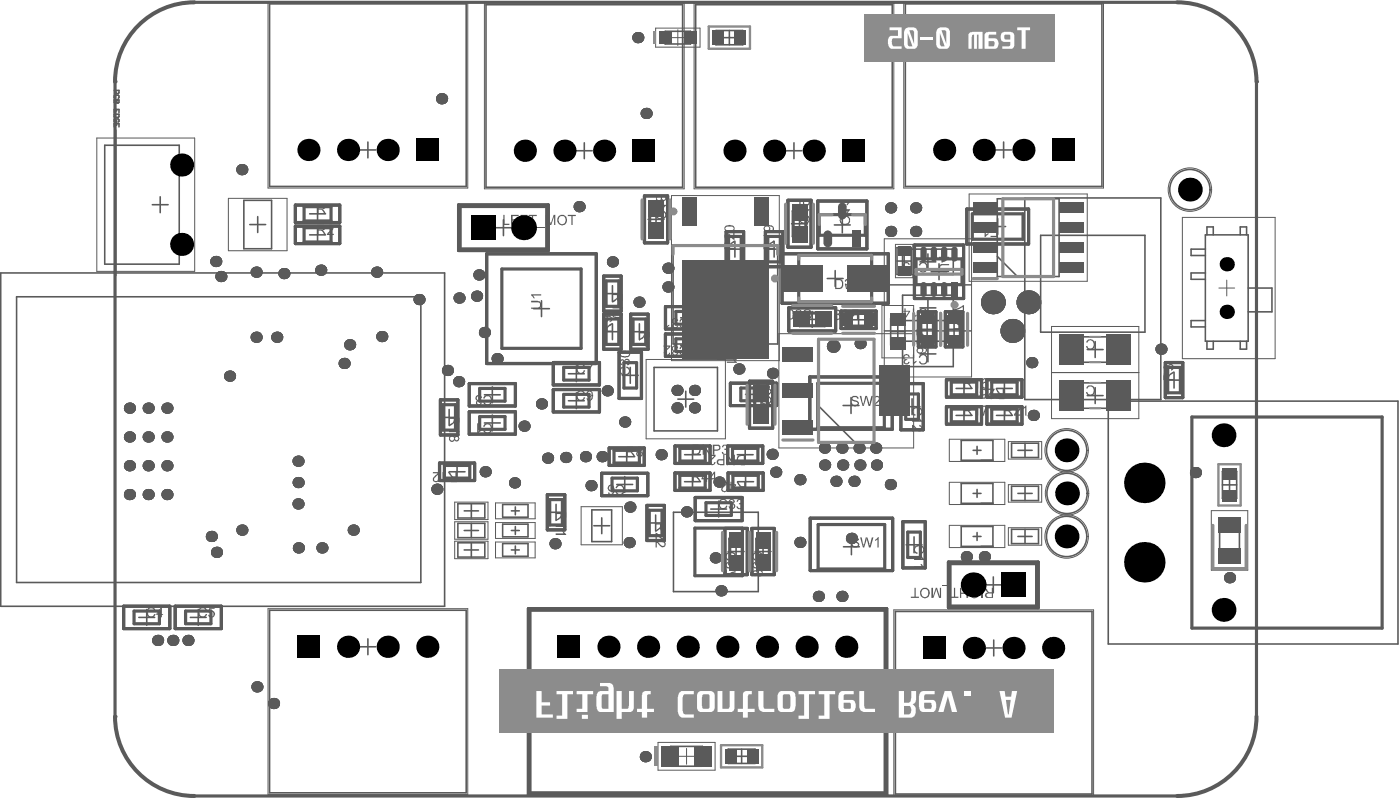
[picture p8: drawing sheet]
<svg xmlns="http://www.w3.org/2000/svg" width="294mm" height="168mm" viewBox="0 0 294 168" stroke-linecap="round" stroke-linejoin="round" font-family="sans-serif">
<g fill="none" stroke="#5a5a5a" stroke-width=".33">
<path d="M136 46h3.4M137.7 44.3v3.4M166.2 46.9h3.3M167.8 45.3v3.3M173.6 58.4h3.4M175.1 47.2h3.4M175.3 56.7v3.4M176.8 45.5v3.3M195.4 57h3.4M197.1 55.3v3.4M168.8 67h3.3M170.5 65.3v3.3"/>
<path d="M178.6 67.1h3.3M180.2 65.4v3.3M192.9 69.1h3.4M194.6 67.4v3.3M198.6 69.1h3.3M200.3 67.4v3.3M224.6 70.6h10.6v5.4h-10.6zM228.2 73.3h3.3M229.9 71.6v3.4M158.1 84.9h3.3M159.7 83.2v3.3M224.6 80.3h10.6v5.3h-10.6z"/>
<path d="M228.2 83h3.3M229.9 81.3v3.3M152.8 115.7h3.4M154.5 114v3.3M158.5 115.7h3.3M160.2 114v3.3"/>
</g>
<path d="M137.6 5.9h9.3v4h-9.3zM140.6 7.9h3.3M142.3 6.2v3.4M220.7 78.1h18.3M220.7 68.5h18.3v19.3h-18.3zM138.1 155.7h12v5.8h-12zM142.4 158.6h3.4M144.1 157v3.3" fill="none" stroke="#5a5a5a" stroke-width=".21"/>
<g fill="none" stroke="#5a5a5a" stroke-width=".67">
<path d="M135.3 41.1h4.8v9.8h-4.8zM136.4 43.3h2.6v5.4h-2.6zM164.2 53.2h22.3v10.4h-22.3zM165.4 42h4.8v9.9h-4.8zM166.5 44.3h2.6v5.3h-2.6zM167.7 53.6h15.3v9.7h-15.3zM171.6 42.2h10.4v10h-10.4zM172 45h9.6v4.3h-9.6zM191.9 51.4h10.4v11.2h-10.4zM192.3 54.3h9.6v5.4h-9.6zM157.3 80h4.9v9.8h-4.9zM165.6 64.6h9.8v4.8h-9.8z"/>
<path d="M167.8 65.7h5.3v2.6h-5.3zM176.5 65.2h7.4v3.7h-7.4zM177.6 65.7h5.3v2.7h-5.3zM192.8 65.4h3.6v7.4h-3.6zM193.3 66.4h2.6v5.3h-2.6zM198.4 65.4h3.7v7.3h-3.7zM198.9 66.4h2.7v5.3h-2.7zM158.4 82.2h2.7v5.3h-2.7zM152.2 110.8h4.7v9.7h-4.7zM153.2 113h2.6v5.3h-2.6zM157.8 110.8h4.7v9.7h-4.7zM158.8 113h2.7v5.3h-2.7z"/>
</g>
<g fill="#5a5a5a">
<path d="M152.5 116h.1a1.08 1.08 0 0 1 1.1-.3 1.08 1.08 0 0 1 .7 .8v.1a.76 .76 0 0 1-.7 1v-.3a.67 .67 0 0 0 .4-.9 .67 .67 0 0 0-.9-.4 .68 .68 0 0 0-.6 .4 .68 .68 0 0 0 .1 .8l.3 .1-.1 .2a.96 .96 0 0 1-.4-1.5z"/>
<path d="M152.4 118l.5-.1v.2a.43 .43 0 0 0-.3 .7 .43 .43 0 0 0 .7-.1l.8-.8 .3-.1v1.4h-.2v-1l-.4 .3a.9 .9 0 0 1-1.4 .5z"/>
<path d="M152.3 119.5h.3v1.1l.9-.6 .9-.2a.43 .43 0 0 1-.6 .4l-.9 .4-.3 .3h-.3z"/>
<path d="M158.1 116h.1a1.11 1.11 0 0 1 1.9 .5v.1a.74 .74 0 0 1-.6 .9l-.1 .1-.1-.3a.65 .65 0 0 0 .6-.8 .65 .65 0 0 0-.8-.5 .69 .69 0 0 0-.9 .4 .69 .69 0 0 0 .4 .9v.2a.96 .96 0 0 1-.5-1.5z"/>
<path d="M158.1 118l.5-.1v.2a.43 .43 0 0 0-.4 .7 .43 .43 0 0 0 .8-.1l.8-.8 .3-.1v1.4h-.3v-1l-.3 .3a.88 .88 0 0 1-1.4 .5z"/>
<path d="M177.5 58.6a.73 .73 0 0 1 1.2 .4 .73 .73 0 0 1-.9 .9l-.1-.1 .1 .6h.8v.2h-1l-.3-1.1 .3-.1a.47 .47 0 0 0 .7 .2 .47 .47 0 0 0 .1-.7 .47 .47 0 0 0-.7-.1l-.1 .3-.3-.1z"/>
<path d="M176.3 43.9h2.1v.2l-.5 .6h-.2l.1-.3 .2-.2h-1.7z"/>
<path d="M176.3 42.3h2.1v.1l-.5 .6h-.2l.3-.5h-1.7z"/>
<path d="M192.6 71.3l.4-.1 .1 .2a.41 .41 0 0 0-.4 .7 .41 .41 0 0 0 .7-.1l.7-.7 .4-.2v1.4h-.3v-1.1l-.3 .5a.86 .86 0 0 1-1.4 .3l-.1-.6z"/>
<path d="M197.4 55.5l1.8-.1v.2h-1.2a.57 .57 0 0 0-.7 .6 .57 .57 0 0 0 .7 .5h1.2v.4h-1.2a.93 .93 0 0 1-.9-.6 .93 .93 0 0 1 .3-1z"/>
<path d="M200.2 65.7h.3v1l.4-.3a.79 .79 0 0 1 .6-.6 .79 .79 0 0 1 .9 .3l-.1 .7-.4 .3h-.1v-.3a.43 .43 0 0 0 .3-.7 .43 .43 0 0 0-.8 .1l-.6 .8-.5 .1z"/>
<path d="M200.2 64.9l1.2-.4 .7-.5h.3v1.4h-.3v-1.1l-1.3 .7-.6 .1z"/>
<path d="M168.1 45.2l.4-.1v.3a.67 .67 0 0 0-.4 .9 .67 .67 0 0 0 .9 .4 .66 .66 0 0 0 .7-.5 .66 .66 0 0 0-.4-.8l.1-.3a.92 .92 0 0 1 .6 1.1 .92 .92 0 0 1-1 .7h-.3a.95 .95 0 0 1-.9-.6 .95 .95 0 0 1 .3-1.1z"/>
<path d="M167.8 43.9h2.2v.2l-.4 .1-.1 .4h-.4l.4-.5h-1.7z"/>
<path d="M138.1 44.2l.3-.1v.4a.7 .7 0 0 0-.4 .9 .7 .7 0 0 0 1 .3 .65 .65 0 0 0 .6-.5 .65 .65 0 0 0-.4-.7v-.3a.95 .95 0 0 1 .7 1.1 .95 .95 0 0 1-1 .8 1.03 1.03 0 0 1-1.1-.6 1.03 1.03 0 0 1 .3-1.3z"/>
<path d="M137.7 43h2.1v.1l-.5 .6h-.3l.4-.5h-1.7z"/>
<path d="M177 65a.69 .69 0 0 1 1.1 .5l-.3 .1a.39 .39 0 0 0-.4-.4 .39 .39 0 0 0-.3 .5l1 1 .1 .4h-1.5v-.3h1.1l-.4-.4a1.08 1.08 0 0 1-.6-1.2z"/>
<path d="M160 83.2l.4-.2 .1 .3a.71 .71 0 0 0-.5 .9 .71 .71 0 0 0 .9 .4 .67 .67 0 0 0 .7-.5 .67 .67 0 0 0-.3-.7v-.4l.1 .1a.98 .98 0 0 1 .4 1.3 .98 .98 0 0 1-1.3 .5h-.1a1.04 1.04 0 0 1-.4-1.7z"/>
<path d="M159.8 81.4h.2v1l.4-.3a.79 .79 0 0 1 .6-.7 .79 .79 0 0 1 .9 .4 .78 .78 0 0 1-.6 1v-.3a.43 .43 0 0 0 .3-.7 .43 .43 0 0 0-.8 .1l-.6 .8-.4 .2z"/>
<path d="M159.8 80.2h2.1v.1l-.5 .6h-.3l.3-.5h-1.6z"/>
<path d="M168.8 65h.1a.99 .99 0 0 1 1.2 0 .99 .99 0 0 1 .3 1.2v.1a.95 .95 0 0 1-.9 .8 .95 .95 0 0 1-1-.8h.4a.66 .66 0 0 0 .8 .5 .66 .66 0 0 0 .4-.8 .89 .89 0 0 0-.6-1l-.4 .1-.2 .4-.3-.1z"/>
<path d="M167.2 64.9a.79 .79 0 0 1 1.1 .5l-.3 .1a.42 .42 0 0 0-.6-.4 .42 .42 0 0 0 0 .8l.8 .6 .2 .5h-1.5v-.3h1l-.3-.4a.84 .84 0 0 1-.4-1.4z"/>
<path d="M158.1 120.2a.4 .4 0 0 1 .8 0 .4 .4 0 0 1-.8 0zM159.1 120.2a.43 .43 0 0 1 .8 0 .43 .43 0 0 1-.8 0zM158.1 119.7a.6 .6 0 0 0 0 .9 .6 .6 0 0 0 .8 0v-.1a.67 .67 0 0 0 1.1 .1 .67 .67 0 0 0-.3-1l-.4-.1-.4 .4v-.2l-.3-.1z"/>
<path d="M175.6 58.8h.5a.86 .86 0 0 1 .7 .6 .86 .86 0 0 1-.3 .9l-.9 .1zM175.3 58.5v2.1h.8a1.1 1.1 0 0 0 .8-1.7l-.5-.4z"/>
<path d="M176.8 45.6a.85 .85 0 0 1 1.1 .1 .85 .85 0 0 1 .1 1.1 .92 .92 0 0 1-1 .1 .92 .92 0 0 1-.5-.9l.1-.1 .1 .3 .2-.1-.2-.4zM176.1 45.2v.1a.45 .45 0 0 1 .1 .8 1.13 1.13 0 0 0 1 1.1 1.13 1.13 0 0 0 1.2-.8 1.14 1.14 0 0 0-.6-1.1 1.14 1.14 0 0 0-1.2 .1l-.1 .1-.2-.4z"/>
<path d="M192.6 69.4h.7v.6a.36 .36 0 0 1-.3 .5 .36 .36 0 0 1-.4-.4zM192.4 69.1v1a.6 .6 0 0 0 .5 .8 .6 .6 0 0 0 .7-.7v.2l.9 .6v-.4l-.5-.3-.4-.5v-.4h.9v-.3z"/>
<path d="M192.8 73.1a.46 .46 0 0 1 .7 .2 .46 .46 0 0 1-.4 .7 .46 .46 0 0 1-.5-.6zM192.5 73a.79 .79 0 0 0 0 .9 .79 .79 0 0 0 .8 .3h.1a1.12 1.12 0 0 0 1.2-.6l-.2-.6-.3-.1-.1 .2a.39 .39 0 0 1 .3 .5 .39 .39 0 0 1-.5 .3l-.2 .1a.72 .72 0 0 0 0-1.1 .72 .72 0 0 0-1.1 .1z"/>
<path d="M197.9 54.2h.9l-.9 .6zM197.1 53.9v.3h.5v.8h.3l1.3-.9v-.2h-1.3v-.3h-.3v.3z"/>
<path d="M201.6 67.7h.1a.3 .3 0 0 1 .4 .1 .3 .3 0 0 1 0 .3v.7h-.7v-.9zM200.2 67.2v.4l1 .6v.6h-1v.3h2.2v-1a.6 .6 0 0 0-.5-.7 .6 .6 0 0 0-.7 .6l-.4-.4z"/>
<path d="M169 42.1a.46 .46 0 0 1 .6 .1 .46 .46 0 0 1-.2 .7 .46 .46 0 0 1-.6-.4zM168 41.9a.67 .67 0 0 0-.2 .7 .67 .67 0 0 0 .5 .5v-.2a.4 .4 0 0 1-.2-.5 .4 .4 0 0 1 .4-.3l.3-.1a.69 .69 0 0 0 .1 1.1 .69 .69 0 0 0 1-.3 .69 .69 0 0 0-.5-.9l-.8-.1z"/>
<path d="M139 41.6a.34 .34 0 0 1 .6 0 .34 .34 0 0 1-.6 0zM137.9 41.3a.44 .44 0 0 1 .6-.1 .44 .44 0 0 1 .1 .6 .44 .44 0 0 1-.6 .1l-.1-.2zM137.9 41a.69 .69 0 0 0-.2 1 .69 .69 0 0 0 1 .1l.2-.2a.53 .53 0 0 0 .8 .2 .53 .53 0 0 0 0-.8l-.2-.3a.36 .36 0 0 0-.4 0 .36 .36 0 0 0-.2 .3 .72 .72 0 0 0-1-.3z"/>
<path d="M178.9 65.2h1v.7h-.6a.38 .38 0 0 1-.5-.2 .38 .38 0 0 1 .1-.5zM178.7 65a.63 .63 0 0 0-.2 .7 .63 .63 0 0 0 .6 .4l-.3 .2-.5 .8h.4l.7-1h.5v1h.3v-2.2z"/>
<path d="M175.4 65.5a.35 .35 0 0 1 .7 0 .35 .35 0 0 1-.7 0zM175.3 66.5a.5 .5 0 0 1 1 0 .5 .5 0 0 1-1 0zM175.4 65l-.3 .5 .4 .5a.61 .61 0 0 0-.4 .8 .61 .61 0 0 0 .9 .3 .56 .56 0 0 0 .5-.6 .56 .56 0 0 0-.4-.5 .58 .58 0 0 0 .2-.9 .58 .58 0 0 0-.9-.1z"/>
<path d="M165.8 65.1h.4l.1 .2a1.34 1.34 0 0 1-.1 1.4 .37 .37 0 0 1-.5 0 .37 .37 0 0 1-.1-.4l-.1-.5zM165.6 64.9l-.1 .2a1.46 1.46 0 0 0 .2 1.9 .68 .68 0 0 0 .9-.8l.1-.2a1.19 1.19 0 0 0-.5-1.1z"/>
</g>
<g fill="none" stroke="#5a5a5a" stroke-width=".33">
<path d="M151.6 7.9h3M153.1 6.4v3M75.6 31.4h3.3M77.2 29.8v3.3M121 31.6h3.3M122.6 29.9v3.4M165 31.6h3.3M166.7 29.9v3.4M209 31.4h3.3M210.7 29.8v3.3M248.1 39.8h3.3M249.8 38.1v3.3"/>
<path d="M.2 57.2h93.1v70h-93.1zM32 42.9h3.3M33.6 41.3v3.3M52.4 47.1h3.4M54.1 45.4v3.4M65 49.3h3.3M65 44.8h3.3M66.7 43.2v3.3M66.7 47.6v3.3M104 47.8h3.3M105.7 46.1v3.3M128.6 59.9v3.3"/>
<path d="M150.6 58.3h3.3M152.3 56.7v3.3M152.6 52.3h3.3M154.3 50.6v3.3M160.8 52.3h3.4M162.5 50.6v3.3M188.3 54.7h3M189.8 53.3v2.9M193.1 54.9h3.3M194.8 53.3v3.3M207.8 47.5h3.3M209.4 45.8v3.4"/>
<path d="M215.1 41.5h28.6v42.3h-28.6zM112 64.7h3.3M113.7 63.1v3.3M119.3 78.4h3.3M121 76.7v3.3M126.9 61.6h3.3M126.9 69.6h3.3M128.6 67.9v3.3M130.6 78.7h3.4M132.3 77.1v3.3M132.5 69.6h3.4M134.2 67.9v3.3"/>
<path d="M142.9 72.4h3.3M142.9 66.7h3.3M144.5 70.7v3.4M144.5 65v3.3M150.9 71.4h3.4M152.6 69.7v3.4M187 69.6h2.9M188.5 68.1v3M193.1 74.2h3.3M193.1 64.6h3.3M194.8 62.9v3.3M194.8 72.6v3.3"/>
<path d="M202.3 79.8v3.3M210.8 79.8v3.3M244.8 79.7h3.3M246.4 78.1v3.3M92.6 87.5h3.3M94.3 98.9h3.3M94.3 85.9v3.3M95.9 97.3v3.3M101.7 88.7h3.3M101.7 82.8h3.3M103.3 81.1v3.4M103.3 87v3.4"/>
<path d="M119.3 84h3.3M121 82.4v3.3M129.9 95.8h3.3M131.1 99.9v3.4M131.5 94.1v3.3M142.3 83.7h3.3M143.7 95.4h3.3M143.9 82v3.4M145.4 99.4v3.3M145.4 93.7v3.3M154.8 95.4h3.3M156.4 93.7v3.3"/>
<path d="M156.5 82.7h3.3M156.5 99.4v3.3M158.2 81v3.4M177 85h3.3M178.6 83.4v3.3M189.8 85.3h3.3M191.4 83.6v3.4M200.7 81.5h3.3M200.7 87.1h3.3M202.3 85.5v3.3M204.3 94.4h1.6M205.1 93.6v1.7"/>
<path d="M209.2 81.5h3.3M209.2 87.1h3.3M210.8 85.5v3.3M213.7 94.4h3M215.2 92.9v3M222.2 94.4h3.4M223.9 92.8v3.3M232.6 84.1h60.8v51h-60.8zM97.4 115.3h3M97.4 107.1h3M97.4 111.3h3M98.9 105.6v3"/>
<path d="M98.9 109.8v3M98.9 113.8v3M107.3 115.3h1.7M107.3 107.1h1.7M107.3 111.3h1.7M108.2 106.3v1.7M108.2 110.4v1.7M108.2 114.5v1.7M115.1 107.4h3.3M116.7 105.8v3.3M124.6 110.3h3.4M126.3 108.6v3.3"/>
<path d="M129.5 101.6h3.3M136 109.7h3.3M137.6 108v3.3M141.4 107.4h17.8v16.7h-17.8zM143.7 101h3.3M149.2 106.8h3.3M150.8 105.1v3.3M154.8 101h3.4M177.1 114.7h3.3M178.7 113v3.3M190.2 114.3h3.3M191.9 112.6v3.3"/>
<path d="M204.3 112.5h1.6M204.3 103.5h1.6M205.1 102.6v1.7M205.1 111.7v1.6M213.7 112.5h3M213.7 103.5h3M215.2 102v3M215.2 111v3M222.2 112.5h3.4M222.3 103.5h3.3M223.9 110.8v3.4M224 101.8v3.3"/>
<path d="M256.6 101.7h3M258.1 100.2v3M29.1 129.5h3.4M30.8 127.8v3.4M40 129.5h3.3M41.6 127.8v3.4M75.6 135.6h3.3M77.2 134v3.3M206.8 122.7h3.4M206.9 135.9h3.3M208.5 121v3.3M208.6 134.2v3.4"/>
<path d="M146.9 147.1h3.3M148.5 145.5v3.3M154.2 158.6h3M155.7 157.1v3"/>
</g>
<g fill="none" stroke="#5a5a5a" stroke-width=".21">
<path d="M101.7 .7h41.9v38.9h-41.9zM145.7 .7h41.9v38.9h-41.9zM148.8 5.6h8.6v4.6h-8.6zM20.3 28.9h20.6v28h-20.6zM56.3 39.4h41.9M56.3 39.4v-38.9h41.9v38.9M189.7 39.4v-38.9h41.9v38.9M189.7 39.4h41.9M47.9 41.6h12.4v11h-12.4zM140.9 41h22.7v34.6h-22.7zM188 51.3h3.6v6.9h-3.6zM203.4 40.7h24.8v18.3h-24.8z"/>
<path d="M135.6 75.4h16.7v16.6h-16.7zM191.8 70h-28.3v23.9h28.3v-29.8h-6.7v11h6.7M199.3 92.1h11.6v4.7h-11.6zM211.7 92.6h6.9v3.7h-6.9zM255.8 97.4h4.6v8.6h-4.6zM95.4 105.3h7v3.7h-7zM95.4 113.5h7v3.7h-7zM95.4 109.4h7v3.7h-7zM104 105.5h8.3v3.3h-8.3zM104 109.6h8.3v3.3h-8.3zM104 113.7h8.3v3.3h-8.3zM122 106.3h8.6v8h-8.6z"/>
<path d="M199.3 101.1h11.6v4.7h-11.6zM199.3 110.2h11.6v4.6h-11.6zM211.7 101.6h6.9v3.7h-6.9zM211.7 110.7h6.9v3.6h-6.9zM254.3 107.1h7.6v12.5h-7.6zM56.3 127.7h41.9v38.9h-41.9zM187.6 127.9h41.9v39h-41.9zM151.3 156.3h8.7v4.6h-8.7z"/>
<circle cx="249.8" cy="39.8" r="4.6"/>
<circle cx="223.9" cy="94.4" r="4.6"/>
<circle cx="223.9" cy="112.5" r="4.6"/>
<circle cx="224" cy="103.5" r="4.6"/>
</g>
<g fill="#5a5a5a">
<circle cx="243.7" cy="73.2" r="1.17"/>
<circle cx="216.6" cy="76.1" r="1.17"/>
<circle cx="44.4" cy="112.5" r="1.17"/>
<circle cx="135.5" cy="158.7" r="1.17"/>
<circle cx="92.7" cy="20.7" r="1.17"/>
<circle cx="62.6" cy="114.9" r="1.17"/>
<circle cx="67.6" cy="114.9" r="1.17"/>
<circle cx="45.4" cy="115.8" r="1.17"/>
<circle cx="151.3" cy="123.9" r="1.17"/>
<circle cx="192.2" cy="43.6" r="1.17"/>
<circle cx="187" cy="48.5" r="1.17"/>
<circle cx="187" cy="43.6" r="1.17"/>
<circle cx="192.2" cy="48.5" r="1.17"/>
<circle cx="162.2" cy="78.3" r="1.17"/>
<circle cx="140.2" cy="60.2" r="1.17"/>
<circle cx="145.8" cy="81.9" r="1.17"/>
<circle cx="142.1" cy="81.9" r="1.17"/>
<circle cx="142.1" cy="85.5" r="1.17"/>
<circle cx="145.8" cy="85.5" r="1.17"/>
<circle cx="179.3" cy="100.9" r="1.17"/>
<circle cx="175.5" cy="100.9" r="1.17"/>
<circle cx="162.8" cy="99" r="1.17"/>
<circle cx="167.9" cy="100.6" r="1.17"/>
<circle cx="167.9" cy="113.8" r="1.17"/>
<circle cx="258.1" cy="121.2" r="1.17"/>
<circle cx="202.8" cy="116.8" r="1.17"/>
<circle cx="206.6" cy="116.8" r="1.17"/>
<circle cx="171.8" cy="125.1" r="1.17"/>
<circle cx="176.7" cy="125.1" r="1.17"/>
<circle cx="150.9" cy="101.1" r="1.17"/>
<circle cx="144.1" cy="107.3" r="1.17"/>
<circle cx="133.9" cy="7.9" r="1.17"/>
<circle cx="140.2" cy="56.2" r="1.17"/>
<circle cx="121.6" cy="43.3" r="1.17"/>
<circle cx="127.5" cy="82" r="1.17"/>
<circle cx="104.3" cy="75.2" r="1.17"/>
<circle cx="93.9" cy="77.7" r="1.17"/>
<circle cx="108" cy="101.3" r="1.17"/>
<circle cx="62.6" cy="101.2" r="1.17"/>
<circle cx="124.1" cy="101.9" r="1.17"/>
<circle cx="62.6" cy="96.7" r="1.17"/>
<circle cx="62.6" cy="105.7" r="1.17"/>
<circle cx="57.4" cy="147.5" r="1.17"/>
<circle cx="31.1" cy="85.6" r="1.17"/>
<circle cx="35" cy="85.6" r="1.17"/>
<circle cx="27.2" cy="85.6" r="1.17"/>
<circle cx="31.1" cy="91.6" r="1.17"/>
<circle cx="35" cy="91.6" r="1.17"/>
<circle cx="27.2" cy="91.6" r="1.17"/>
<circle cx="35" cy="97.7" r="1.17"/>
<circle cx="35" cy="103.7" r="1.17"/>
<circle cx="53.9" cy="144.1" r="1.17"/>
<circle cx="31.1" cy="97.7" r="1.17"/>
<circle cx="27.2" cy="103.7" r="1.17"/>
<circle cx="27.2" cy="97.7" r="1.17"/>
<circle cx="31.1" cy="103.7" r="1.17"/>
<circle cx="50.8" cy="35.6" r="1.17"/>
<circle cx="58.1" cy="70.7" r="1.17"/>
<circle cx="59.6" cy="57.4" r="1.17"/>
<circle cx="100" cy="62.1" r="1.17"/>
<circle cx="45.3" cy="54.8" r="1.17"/>
<circle cx="91.7" cy="102.6" r="1.17"/>
<circle cx="72.2" cy="76.2" r="1.17"/>
<circle cx="79.1" cy="57.1" r="1.17"/>
<circle cx="155.1" cy="77.4" r="1.17"/>
<circle cx="131.1" cy="88.5" r="1.17"/>
<circle cx="73.4" cy="72.3" r="1.17"/>
<circle cx="96.4" cy="62.5" r="1.17"/>
<circle cx="46.4" cy="58" r="1.17"/>
<circle cx="186.9" cy="101.6" r="1.17"/>
<circle cx="50.8" cy="111.2" r="1.17"/>
<circle cx="74.1" cy="111.2" r="1.17"/>
<circle cx="116.5" cy="114" r="1.17"/>
<circle cx="178.7" cy="112.9" r="1.17"/>
<circle cx="88" cy="62.8" r="1.17"/>
<circle cx="132.2" cy="106.3" r="1.17"/>
<circle cx="67.3" cy="56.7" r="1.17"/>
<circle cx="176.7" cy="94" r="1.17"/>
<circle cx="183.8" cy="94" r="1.17"/>
<circle cx="180.3" cy="94" r="1.17"/>
<circle cx="173.1" cy="94" r="1.17"/>
<circle cx="176.9" cy="97.5" r="1.17"/>
<circle cx="173.1" cy="97.5" r="1.17"/>
<circle cx="184" cy="97.5" r="1.17"/>
<circle cx="180.5" cy="97.5" r="1.17"/>
<circle cx="162.1" cy="95.3" r="1.17"/>
<circle cx="96.3" cy="80" r="1.17"/>
<circle cx="138.8" cy="95.4" r="1.17"/>
<circle cx="126.4" cy="95.8" r="1.17"/>
<circle cx="150.1" cy="117" r="1.17"/>
<circle cx="101.8" cy="98.9" r="1.17"/>
<circle cx="36.3" cy="134.3" r="1.17"/>
<circle cx="39.5" cy="134.3" r="1.17"/>
<circle cx="33.1" cy="134.3" r="1.17"/>
<circle cx="80.1" cy="70.6" r="1.17"/>
<circle cx="53.8" cy="70.7" r="1.17"/>
<circle cx="53.8" cy="57.1" r="1.17"/>
<circle cx="216.9" cy="87.1" r="1.17"/>
<circle cx="48.2" cy="78.9" r="1.17"/>
<circle cx="114.9" cy="96.1" r="1.17"/>
<circle cx="132.1" cy="113.8" r="1.17"/>
<circle cx="101.7" cy="69.7" r="1.17"/>
<circle cx="122.9" cy="95.8" r="1.17"/>
<circle cx="118.7" cy="95.9" r="1.17"/>
<circle cx="100.5" cy="57.7" r="1.17"/>
<circle cx="110" cy="89.4" r="1.17"/>
<circle cx="250.9" cy="99.1" r="1.17"/>
<circle cx="128.6" cy="54.9" r="1.17"/>
<circle cx="134.1" cy="63.4" r="1.17"/>
<circle cx="135.6" cy="23.8" r="1.17"/>
<circle cx="180.5" cy="72.1" r="1.17"/>
<circle cx="113.7" cy="84.7" r="1.17"/>
<circle cx="174.9" cy="72.6" r="1.33"/>
<circle cx="212.5" cy="69.4" r="2.5"/>
<circle cx="215.9" cy="63.4" r="2.5"/>
<circle cx="208.4" cy="63.4" r="2.5"/>
</g>
<g fill="none" stroke="#5a5a5a" stroke-width=".33">
<path d="M56.6 .8h41.3v38.3h-41.3zM102 1h41.3v38.3h-41.3zM146 1h41.3v38.3h-41.3zM150.3 6.4h5.6v3h-5.6zM190 .8h41.3v38.3h-41.3zM37.6 30.4v25h-15.6v-24.9h15.6M51.2 42h5.8v10.2h-5.8zM141.3 51.5h21.9v20.6h-21.9zM188.3 51.9h3v5.7h-3zM209.3 53.8l4.3 4.2M209.3 41.7h13v16.3h-13zM218.4 49.4h21.9v20.3h-21.9z"/>
<path d="M3.5 62.2h84.8v60h-84.8zM137.3 77.1h13.3v13.3h-13.3zM171.8 71.1h11.7v21.7h-11.7zM187 66.7h2.9v5.7h-2.9zM171.8 85.1l7.7 7.7M201.8 92.4h6.6v4.1h-6.6zM212.3 92.9h5.7v3h-5.7zM256.6 98.9h3v5.6h-3zM96.1 113.8h5.7v3h-5.7zM96.1 105.6h5.7v3h-5.7zM96.1 109.8h5.7v3h-5.7zM105.5 114h5.3v2.7h-5.3z"/>
<path d="M105.5 105.8h5.3v2.7h-5.3zM105.5 109.9h5.3v2.7h-5.3zM124.2 106.9h4.2v6.7h-4.2zM201.8 101.4h6.6v4.2h-6.6zM201.8 110.4h6.6v4.2h-6.6zM212.3 102h5.7v3h-5.7zM212.3 111h5.7v3h-5.7zM256 110h4.2v6.7h-4.2zM260.2 115.3l-1.4 1.4M56.6 128h41.3v38.3h-41.3zM188 128.2h41.2v38.3h-41.2zM152.8 157.1h5.7v3h-5.7z"/>
<circle cx="249.8" cy="39.8" r="4.2"/>
<circle cx="223.9" cy="94.4" r="4.2"/>
<circle cx="223.9" cy="112.5" r="4.2"/>
<circle cx="224" cy="103.5" r="4.2"/>
</g>
<path d="M250.2 87.5h39.9v44.2h-39.9zM145.9 110.8h9.9v9.9h-9.9z" fill="none" stroke="#5a5a5a" stroke-width=".67"/>
<g fill="#5a5a5a">
<path d="M228.3 80.9h.1a1.09 1.09 0 0 1 1.5 .8 1.09 1.09 0 0 1-1.1 1.3l-.8-.4v-.3l.2-.1a.69 .69 0 0 0 .8 .6 .69 .69 0 0 0 .6-.9 .71 .71 0 0 0-.4-.8 .71 .71 0 0 0-.9 .2v.2l-.3-.1z"/>
<path d="M226.7 80.8l.8 .5v.3l-.6-.3v1.6h-.2z"/>
<path d="M224.7 80.8h1.3v.3h-1l.6 1 .2 .8h-.4v-.5l-.2-.6-.5-.7z"/>
<path d="M228.4 71.2a1.13 1.13 0 0 1 1.4 .9 1.13 1.13 0 0 1-1 1.3l-.1-.1a.72 .72 0 0 1-.7-.7l.2-.1a.71 .71 0 0 0 .9 .5 .71 .71 0 0 0 .5-.9 .67 .67 0 0 0-.5-.7 .67 .67 0 0 0-.8 .4h-.3z"/>
<path d="M226.7 71.2h.2l.1 .2 .5 .3v.3l-.6-.4v1.7h-.2z"/>
<path d="M193.1 74.4a1.04 1.04 0 0 1 1.6 .7 1.01 1.01 0 0 1-.5 1.2 1.01 1.01 0 0 1-1.3-.5h.2a.7 .7 0 0 0 1 .3 .7 .7 0 0 0 .3-.9 .64 .64 0 0 0-.6-.7 .64 .64 0 0 0-.7 .6l-.2-.1z"/>
<path d="M191.6 74.3h.3v1.6l.5-.2v.2l-.6 .5h-.2z"/>
<path d="M189.8 74.4a.75 .75 0 0 1 1.1 .4l-.2 .1a.43 .43 0 0 0-.5-.4 .43 .43 0 0 0-.4 .6 .43 .43 0 0 0 .6 .2v.2a.39 .39 0 0 0-.5 .3 .39 .39 0 0 0 .4 .5l.3-.2 .1-.3 .2 .1a.61 .61 0 0 1-.8 .5 .61 .61 0 0 1-.3-.9h.1a.7 .7 0 0 1-.1-1.1z"/>
<path d="M193.2 55a1.08 1.08 0 0 1 1.2 .3 1.08 1.08 0 0 1 .3 1.2 .94 .94 0 0 1-.9 .7 .94 .94 0 0 1-.9-.6l.2-.1a.72 .72 0 0 0 1 .3 .72 .72 0 0 0 .3-1 .64 .64 0 0 0-.6-.6 .64 .64 0 0 0-.7 .5l-.2-.1v-.1z"/>
<path d="M191.6 55h.3v1.6l.5-.3v.3l-.6 .6h-.2z"/>
<path d="M189.8 55.1a.68 .68 0 0 1 .7-.2 .68 .68 0 0 1 .4 .7h-.2a.48 .48 0 0 0-.6-.4 .48 .48 0 0 0-.3 .6 .48 .48 0 0 0 .5 .3l.6-.1-.2 1.1h-1v-.3h.8l.1-.5a.69 .69 0 0 1-.9-.1 .69 .69 0 0 1 0-.9z"/>
<path d="M193.1 64.8a1.04 1.04 0 0 1 1.2 0 1.04 1.04 0 0 1 .4 1.1 .96 .96 0 0 1-.7 .9 .96 .96 0 0 1-1.1-.6l.2-.1a.7 .7 0 0 0 1 .4 .7 .7 0 0 0 .3-1 .64 .64 0 0 0-.5-.7 .64 .64 0 0 0-.8 .6h-.2z"/>
<path d="M191.6 64.7h.3v1.6l.5-.3v.3l-.6 .5h-.2z"/>
<path d="M224.9 71.3l-.2 .4h.2a.47 .47 0 0 1 .7-.2 .47 .47 0 0 1 .2 .6v.1a.68 .68 0 0 0-1 0 .68 .68 0 0 0 .1 1 .68 .68 0 0 0 1-.2 1.85 1.85 0 0 0-.2-1.7zM224.8 72.6a.5 .5 0 0 1 1 0 .5 .5 0 0 1-1 0z"/>
<path d="M190.1 65.4v1l.7-1zM189.8 64.7h.3v.5h.9l-.9 1.6h-.3v-1.4h-.2v-.2h.2z"/>
<circle cx="243.7" cy="73.2" r="1.17"/>
<circle cx="216.6" cy="76.1" r="1.17"/>
<circle cx="44.4" cy="112.5" r="1.17"/>
<circle cx="135.5" cy="158.7" r="1.17"/>
<circle cx="92.7" cy="20.7" r="1.17"/>
<circle cx="62.6" cy="114.9" r="1.17"/>
<circle cx="67.6" cy="114.9" r="1.17"/>
<circle cx="45.4" cy="115.8" r="1.17"/>
<circle cx="151.3" cy="123.9" r="1.17"/>
<circle cx="192.2" cy="43.6" r="1.17"/>
<circle cx="187" cy="48.5" r="1.17"/>
<circle cx="187" cy="43.6" r="1.17"/>
<circle cx="192.2" cy="48.5" r="1.17"/>
<circle cx="162.2" cy="78.3" r="1.17"/>
<circle cx="140.2" cy="60.2" r="1.17"/>
<circle cx="145.8" cy="81.9" r="1.17"/>
<circle cx="142.1" cy="81.9" r="1.17"/>
<circle cx="142.1" cy="85.5" r="1.17"/>
<circle cx="145.8" cy="85.5" r="1.17"/>
<circle cx="179.3" cy="100.9" r="1.17"/>
<circle cx="175.5" cy="100.9" r="1.17"/>
<circle cx="162.8" cy="99" r="1.17"/>
<circle cx="167.9" cy="100.6" r="1.17"/>
<circle cx="167.9" cy="113.8" r="1.17"/>
<circle cx="258.1" cy="121.2" r="1.17"/>
<circle cx="202.8" cy="116.8" r="1.17"/>
<circle cx="206.6" cy="116.8" r="1.17"/>
<circle cx="171.8" cy="125.1" r="1.17"/>
<circle cx="176.7" cy="125.1" r="1.17"/>
<circle cx="150.9" cy="101.1" r="1.17"/>
<circle cx="144.1" cy="107.3" r="1.17"/>
<circle cx="133.9" cy="7.9" r="1.17"/>
<circle cx="140.2" cy="56.2" r="1.17"/>
<circle cx="121.6" cy="43.3" r="1.17"/>
<circle cx="127.5" cy="82" r="1.17"/>
<circle cx="104.3" cy="75.2" r="1.17"/>
<circle cx="93.9" cy="77.7" r="1.17"/>
<circle cx="108" cy="101.3" r="1.17"/>
<circle cx="62.6" cy="101.2" r="1.17"/>
<circle cx="124.1" cy="101.9" r="1.17"/>
<circle cx="62.6" cy="96.7" r="1.17"/>
<circle cx="62.6" cy="105.7" r="1.17"/>
<circle cx="57.4" cy="147.5" r="1.17"/>
<circle cx="31.1" cy="85.6" r="1.17"/>
<circle cx="35" cy="85.6" r="1.17"/>
<circle cx="27.2" cy="85.6" r="1.17"/>
<circle cx="31.1" cy="91.6" r="1.17"/>
<circle cx="35" cy="91.6" r="1.17"/>
<circle cx="27.2" cy="91.6" r="1.17"/>
<circle cx="35" cy="97.7" r="1.17"/>
<circle cx="35" cy="103.7" r="1.17"/>
<circle cx="53.9" cy="144.1" r="1.17"/>
<circle cx="31.1" cy="97.7" r="1.17"/>
<circle cx="27.2" cy="103.7" r="1.17"/>
<circle cx="27.2" cy="97.7" r="1.17"/>
<circle cx="31.1" cy="103.7" r="1.17"/>
<circle cx="50.8" cy="35.6" r="1.17"/>
<circle cx="58.1" cy="70.7" r="1.17"/>
<circle cx="59.6" cy="57.4" r="1.17"/>
<circle cx="100" cy="62.1" r="1.17"/>
<circle cx="45.3" cy="54.8" r="1.17"/>
<circle cx="91.7" cy="102.6" r="1.17"/>
<circle cx="72.2" cy="76.2" r="1.17"/>
<circle cx="79.1" cy="57.1" r="1.17"/>
<circle cx="155.1" cy="77.4" r="1.17"/>
<circle cx="131.1" cy="88.5" r="1.17"/>
<circle cx="73.4" cy="72.3" r="1.17"/>
<circle cx="96.4" cy="62.5" r="1.17"/>
<circle cx="46.4" cy="58" r="1.17"/>
<circle cx="186.9" cy="101.6" r="1.17"/>
<circle cx="50.8" cy="111.2" r="1.17"/>
<circle cx="74.1" cy="111.2" r="1.17"/>
<circle cx="116.5" cy="114" r="1.17"/>
<circle cx="178.7" cy="112.9" r="1.17"/>
<circle cx="88" cy="62.8" r="1.17"/>
<circle cx="132.2" cy="106.3" r="1.17"/>
<circle cx="67.3" cy="56.7" r="1.17"/>
<circle cx="176.7" cy="94" r="1.17"/>
<circle cx="183.8" cy="94" r="1.17"/>
<circle cx="180.3" cy="94" r="1.17"/>
<circle cx="173.1" cy="94" r="1.17"/>
<circle cx="176.9" cy="97.5" r="1.17"/>
<circle cx="173.1" cy="97.5" r="1.17"/>
<circle cx="184" cy="97.5" r="1.17"/>
<circle cx="180.5" cy="97.5" r="1.17"/>
<circle cx="162.1" cy="95.3" r="1.17"/>
<circle cx="96.3" cy="80" r="1.17"/>
<circle cx="138.8" cy="95.4" r="1.17"/>
<circle cx="126.4" cy="95.8" r="1.17"/>
<circle cx="150.1" cy="117" r="1.17"/>
<circle cx="101.8" cy="98.9" r="1.17"/>
<circle cx="36.3" cy="134.3" r="1.17"/>
<circle cx="39.5" cy="134.3" r="1.17"/>
<circle cx="33.1" cy="134.3" r="1.17"/>
<circle cx="80.1" cy="70.6" r="1.17"/>
<circle cx="53.8" cy="70.7" r="1.17"/>
<circle cx="53.8" cy="57.1" r="1.17"/>
<circle cx="216.9" cy="87.1" r="1.17"/>
<circle cx="48.2" cy="78.9" r="1.17"/>
<circle cx="114.9" cy="96.1" r="1.17"/>
<circle cx="132.1" cy="113.8" r="1.17"/>
<circle cx="101.7" cy="69.7" r="1.17"/>
<circle cx="122.9" cy="95.8" r="1.17"/>
<circle cx="118.7" cy="95.9" r="1.17"/>
<circle cx="100.5" cy="57.7" r="1.17"/>
<circle cx="110" cy="89.4" r="1.17"/>
<circle cx="250.9" cy="99.1" r="1.17"/>
<circle cx="128.6" cy="54.9" r="1.17"/>
<circle cx="134.1" cy="63.4" r="1.17"/>
<circle cx="135.6" cy="23.8" r="1.17"/>
<circle cx="180.5" cy="72.1" r="1.17"/>
<circle cx="113.7" cy="84.7" r="1.17"/>
<circle cx="174.9" cy="72.6" r="1.33"/>
<circle cx="212.5" cy="69.4" r="2.5"/>
<circle cx="215.9" cy="63.4" r="2.5"/>
<circle cx="208.4" cy="63.4" r="2.5"/>
</g>
<path d="M24.1 17.1v133.2M40.8 .5h206.3" fill="none" stroke="#5a5a5a" stroke-width=".67"/>
<g fill="#5a5a5a">
<circle cx="24.1" cy="17.1" r=".33"/>
<circle cx="24.1" cy="150.3" r=".33"/>
</g>
<path d="M263.7 17.1v133.2M40.8 166.9h206.3" fill="none" stroke="#5a5a5a" stroke-width=".67"/>
<circle cx="263.7" cy="17.1" r=".33" fill="#5a5a5a"/>
<path d="M40.8 .5a16.6 16.6 0 0 0-16.7 16.6M247.1 .5a16.6 16.6 0 0 1 16.6 16.6M24.1 150.3a16.6 16.6 0 0 0 16.7 16.6M263.7 150.3a16.6 16.6 0 0 1-16.6 16.6" fill="none" stroke="#5a5a5a" stroke-width=".85"/>
<path d="M139.6 6.6h5.3v2.6h-5.3zM140.8 156.5h6.6v4.2h-6.6z" fill="none" stroke="#5a5a5a" stroke-width=".33"/>
<g fill="#5a5a5a">
<path d="M139.6 6.6h1v2.6h-1z" fill-rule="evenodd"/>
<path d="M140.8 156.5h1v4.2h-1z" fill-rule="evenodd"/>
</g>
<g fill="none" stroke="#5a5a5a" stroke-width=".67">
<path d="M62 47.4h9.3v3.7h-9.3zM62 43h9.3v3.7h-9.3zM96.3 43h18.8v9.5h-18.8zM102.2 53.2h23v23h-23zM126.7 57.9h3.7v7.4h-3.7zM152.4 48.6h3.7v7.3h-3.7zM160.7 48.6h3.6v7.3h-3.6zM202.9 43.8h13v7.4h-13zM116.1 76h9.7v4.7h-9.7zM126.7 65.9h3.7v7.4h-3.7zM129.9 73.9h4.7v9.7h-4.7zM132.4 65.9h3.6v7.4h-3.6z"/>
<path d="M139.7 70h9.7v4.7h-9.7zM139.7 64.3h9.7v4.7h-9.7zM150.8 67.7h3.6v7.4h-3.6zM170 79.1h17.3v10.9h-17.3zM198.7 79.6h7.3v3.7h-7.3zM207.1 79.6h7.4v3.7h-7.4zM244.6 76h3.7v7.4h-3.7zM92.3 97.1h7.3v3.7h-7.3zM92.4 83.9h3.7v7.3h-3.7zM98.5 80.4h9.7v4.7h-9.7zM98.5 86.4h9.7v4.7h-9.7zM116.1 81.7h9.7v4.7h-9.7z"/>
<path d="M126.3 99.3h9.7v4.7h-9.7zM127.9 93.9h7.3v3.7h-7.3zM141.7 99.2h7.3v3.7h-7.3zM141.7 93.5h7.3v3.7h-7.3zM152.7 93.5h7.4v3.7h-7.4zM152.8 99.2h7.4v3.7h-7.4zM153.3 80.4h9.7v4.7h-9.7zM189.1 80.4h4.7v9.7h-4.7zM198.7 85.3h7.3v3.7h-7.3zM207.1 85.3h7.4v3.7h-7.4zM114.9 103.8h3.6v7.3h-3.6zM135.8 106h3.6v7.4h-3.6z"/>
<path d="M145.9 104.3h9.9v4.9h-9.9zM170.1 108.7h17.3v11h-17.3zM189.5 109.4h4.7v9.7h-4.7zM199.1 117.9h18.8v9.5h-18.8zM26 127.1h9.6v4.7h-9.6zM36.8 127.1h9.7v4.7h-9.7zM110.9 127.7h75.2v38.9h-75.2z"/>
</g>
<path d="M189.4 52.3h10.7v5.3h-10.7zM189.4 71.6h10.7v5.3h-10.7zM189.4 61.9h10.7v5.3h-10.7z" fill="none" stroke="#5a5a5a" stroke-width=".33"/>
<g fill="#5a5a5a">
<path d="M31.1 127.5a.92 .92 0 0 1 1.5 .4l-.3 .1a.64 .64 0 0 0-.6-.4 .64 .64 0 0 0-.6 .3 .89 .89 0 0 0 0 1 .89 .89 0 0 0 .9 .4l.4-.5h.2a.96 .96 0 0 1-1.2 .7 .96 .96 0 0 1-.6-1.2z"/>
<path d="M137.6 111.7l.8 .5a.88 .88 0 0 0 1 .6l.1-.6-.5-.2 .1-.2a.66 .66 0 0 1 .5 1 .66 .66 0 0 1-1.1 .1l-.6-.8v1h-.3z"/>
<path d="M137.6 113.4l.3 .1 .4 .3a1.08 1.08 0 0 0 1.2 .6v-.5l-.5-.2 .1-.3a.67 .67 0 0 1 .6 .8 .67 .67 0 0 1-.9 .5l-.9-1v1.1h-.3z"/>
<path d="M191.8 85.5h.1a1.09 1.09 0 0 1 1.3 0 1.09 1.09 0 0 1 .3 1.3l-.4 .4-.2-.3a.68 .68 0 0 0 .4-.9 .68 .68 0 0 0-.9-.3 .64 .64 0 0 0-.8 .5 .64 .64 0 0 0 .6 .7l-.1 .4a.98 .98 0 0 1-.3-1.7z"/>
<path d="M191.4 88.2h1.7l-.3-.4 .3-.1 .5 .7h-2.2z"/>
<path d="M191.4 89.1h.3l.4 .4a.98 .98 0 0 0 1.1 .6 .45 .45 0 0 0-.2-.7v-.3a.68 .68 0 0 1 .5 1.1 .68 .68 0 0 1-1.2-.1l-.6-.6v1h-.3z"/>
<path d="M92.9 99h.2v1.6l.6-.2v.2l-.6 .5h-.2z"/>
<path d="M90.9 99h1.3l-.1 .4-.3 .3a.91 .91 0 0 0-.6 1.1l.3 .1a.34 .34 0 0 0 .5-.4h.2a.68 .68 0 0 1-.9 .6 .68 .68 0 0 1-.3-1.1l.9-.7h-1z"/>
<path d="M94.2 90.3h1.7l-.3-.5h.3l.5 .8h-2.2z"/>
<path d="M152.3 49a.95 .95 0 0 1 1.3 .6l.3 .4v-1.1h.3v1.4l-.4-.1-.5-.5a.61 .61 0 0 0-.4-.5 .61 .61 0 0 0-.7 .3l.1 .3 .4 .2v.2a.71 .71 0 0 1-.6-.5 .71 .71 0 0 1 .2-.7z"/>
<path d="M160.3 49.3h2.2v.2h-1.7l.3 .6h-.3z"/>
<path d="M158.6 80.7h.1a.92 .92 0 0 1 1.3 .5l-.3 .1a.67 .67 0 0 0-.9-.4 .67 .67 0 0 0-.4 .8 .7 .7 0 0 0 .4 .7 .7 .7 0 0 0 .9-.2l.1-.3 .2 .1a.99 .99 0 0 1-1.3 .7 .99 .99 0 0 1-.6-1.4l.1-.3z"/>
<path d="M160.5 80.7a.71 .71 0 0 1 1 .3 .71 .71 0 0 1-.4 .9l-.5 .5h1v.3h-1.4l.3-.6a1.08 1.08 0 0 0 .8-1.2l-.6-.1-.2 .5-.2-.1z"/>
<path d="M179 83a.81 .81 0 0 1 1.2 .6h-.2a.53 .53 0 0 0-.6-.3 .53 .53 0 0 0-.5 .4l.3 .2a1.09 1.09 0 0 1 1.1 .7 .86 .86 0 0 1-.9 .6 .86 .86 0 0 1-.8-.7h.3a.61 .61 0 0 0 .5 .5 .61 .61 0 0 0 .6-.4l-.1-.3h-.3a1.02 1.02 0 0 1-.9-.8z"/>
<path d="M180.5 83h.3l.4 1.9 .4-1.9h.4l.5 1.9 .4-1.9h.3l-.5 2.1h-.4l-.5-1.8-.5 1.8h-.2z"/>
<path d="M183.7 83.1a.7 .7 0 0 1 1 .3 .7 .7 0 0 1-.4 1l-.6 .5h1.1v.2h-1.5l.4-.5a1.21 1.21 0 0 0 .7-1.1l-.1-.2h-.5l-.1 .4-.3-.1v-.2z"/>
<path d="M41.8 127.6a.96 .96 0 0 1 1.6 .3l-.3 .1a.64 .64 0 0 0-.6-.4 .64 .64 0 0 0-.6 .3 .89 .89 0 0 0 0 1 .89 .89 0 0 0 .9 .4l.4-.5h.2a.98 .98 0 0 1-1.2 .6 .98 .98 0 0 1-.6-1.2z"/>
<path d="M44 127.4h1.1v.3h-1l-.1 .5a.72 .72 0 0 1 1.1 .3 .72 .72 0 0 1-.5 1 .72 .72 0 0 1-.9-.6h.3a.47 .47 0 0 0 .7 .3 .47 .47 0 0 0 0-.8l-.3-.1-.6 .2z"/>
<path d="M105.7 45.1h.2v1.8h1v.3h-1.2z"/>
<path d="M107.3 45.1h1.6v.2h-1.3v.7h1.2v.2h-1.2v.7h1.3v.3h-1.6z"/>
<path d="M109.3 45.1h1.4v.2h-1.2v.7h1.1v.2h-1.1v1h-.2z"/>
<path d="M111 45.1h1.7v.2h-.8v1.9h-.2v-1.9h-.7z"/>
<path d="M112.7 47.6h1.7v.2h-1.7z"/>
<path d="M114.5 45.1h.5l.6 1.8 .6-1.8h.4v2.1h-.3v-1.8l-.6 1.8h-.2l-.6-1.8v1.8h-.4z"/>
<path d="M119.2 45.1h1.7v.2h-.7v1.9h-.3v-1.9h-.7z"/>
<path d="M111.5 63.1h1.3a.85 .85 0 0 1 .8 .8 .85 .85 0 0 1-.8 .9h-1.3v-.3h1.2a.56 .56 0 0 0 .6-.5 .56 .56 0 0 0-.6-.6h-1.2z"/>
<path d="M111.5 61.7h2.1v.3h-1.7l.3 .5-.2 .1-.5-.6z"/>
<path d="M128.6 64.4h1.7l-.4-.5 .3-.1 .2 .5 .3 .1v.3h-2.1z"/>
<path d="M33.7 127.8l-.7 1h.7zM33.8 127.3h.2v1.5h.2v.1h-.2v.6h-.3v-.6h-.9z"/>
<path d="M138.8 110v.6a.36 .36 0 0 0 .3 .5 .36 .36 0 0 0 .4-.4v-.7zM137.6 109.8h2.1v.9a.6 .6 0 0 1-.5 .7 .6 .6 0 0 1-.7-.5l-.9 .7v-.3l.9-.8v-.5h-.9z"/>
<path d="M94.7 100.2l-.2 .2 .1 .4 1 .1v-.7zM94 99h.4l.4 .8 .3 .1h.5v-.9h.3v2.1h-1a.61 .61 0 0 1-.7-.5 .61 .61 0 0 1 .6-.7h-.2z"/>
<path d="M95.4 87.9v.6a.38 .38 0 0 0 .4 .5 .38 .38 0 0 0 .4-.5v-.6zM94.2 87.6h2.2v1a.56 .56 0 0 1-.5 .7 .56 .56 0 0 1-.6-.6l-.3 .3-.8 .5v-.4l.9-.5 .2-.4v-.3h-1.1z"/>
<path d="M95.5 92a.35 .35 0 0 0 .7 0 .35 .35 0 0 0-.7 0zM94.5 92a.44 .44 0 0 0 .8 0 .44 .44 0 0 0-.8 0zM94.4 91.4a.76 .76 0 0 1 1 .3 .55 .55 0 0 1 .9-.1 .55 .55 0 0 1-.1 .8l-.1 .1a.42 .42 0 0 1-.7-.3 .63 .63 0 0 1-.9 .4 .63 .63 0 0 1-.2-.9z"/>
<path d="M152.5 50.9l-.2 .2v.9h.7v-.9l-.2-.2zM152.3 50.6h.4a.44 .44 0 0 1 .5 .6l1-.8v.4l-1 .6v.6h1v.3h-2.1v-1.3z"/>
<path d="M152.4 47.6a.4 .4 0 0 0-.1 .5 .4 .4 0 0 0 .5 .2h.6a.42 .42 0 0 0 .6-.4 .42 .42 0 0 0-.6-.4zM152.3 47.3h.4a1.4 1.4 0 0 1 1.5 .3 .76 .76 0 0 1-.8 1h-.2a.92 .92 0 0 1-1.1-.9z"/>
<path d="M160.7 50.9l-.2 .3v.8h.7v-.8a.31 .31 0 0 0-.1-.3 .31 .31 0 0 0-.4 0zM160.5 50.6a.64 .64 0 0 1 .9 .6l1.1-.8v.4l-.7 .4-.4 .4v.4h1.1v.3h-2.2v-1.1z"/>
<path d="M160.6 47.6a.48 .48 0 0 0 .1 .6 .48 .48 0 0 0 .6 0 .48 .48 0 0 0 .1-.6zM160.7 47.3h.2a1.11 1.11 0 0 1 1.6 .6l-.2 .5-.4 .1v-.2a.39 .39 0 0 0 .3-.5 .39 .39 0 0 0-.5-.3l-.3-.1a.69 .69 0 0 1-.1 1.1 .69 .69 0 0 1-1-.5v-.4z"/>
<path d="M162.2 81.3a.45 .45 0 0 0 .9 0 .45 .45 0 0 0-.9 0zM162.2 80.7a.85 .85 0 0 1 1 .2 .85 .85 0 0 1 .1 .9 .8 .8 0 0 1-1.1 .9l-.3-.3v-.2h.3a.44 .44 0 0 0 .6 .3 .44 .44 0 0 0 .2-.6v-.2a.67 .67 0 0 1-.9 .1 .67 .67 0 0 1-.2-.9z"/>
<path d="M117.7 45.3a.92 .92 0 0 0-.5 .9 .92 .92 0 0 0 .7 .8 .87 .87 0 0 0 .8-1.3l-.4-.4zM117.3 45.2h.1a1.08 1.08 0 0 1 1.6 1 1.08 1.08 0 0 1-1.6 .9 1.33 1.33 0 0 1-.1-1.9z"/>
<path d="M129.7 61.9v.9l.4 .3 .2-.1 .1-1.1zM128.6 61.6h2.1v1.1a.59 .59 0 0 1-.6 .6 .59 .59 0 0 1-.6-.6l-.3 .5-.6 .3v-.3l.9-.7v-.6h-.9z"/>
<path d="M128.9 65.7l-.2 .3a.89 .89 0 0 0 1 .5l.3-.1a.4 .4 0 0 0 .4-.5 .4 .4 0 0 0-.6-.3zM128.8 65.4h.5a.93 .93 0 0 1 1.4 .7 1.32 1.32 0 0 1-2.1 .3l-.1-.4z"/>
<path d="M207.2 124.5l-.1 .2a.34 .34 0 0 0 0 .4 .34 .34 0 0 0 .3 .1h.8v-.7zM206.6 123.3h.3l.7 .9h.6v-.9h.2v2.1h-.9a.6 .6 0 0 1-.8-.5 .6 .6 0 0 1 .6-.7l-.4-.3z"/>
</g>
<path d="M206.1 123.3v2.1" fill="none" stroke="#5a5a5a" stroke-width=".25"/>
<g fill="#5a5a5a">
<path d="M203.6 123.5a1.15 1.15 0 0 1 2 .6 1.15 1.15 0 0 1-1.6 1.3l-.4-.5 .3-.2a.74 .74 0 0 0 .8 .5 .74 .74 0 0 0 .6-.8l-.1-.1a.78 .78 0 0 0-.4-.8 .78 .78 0 0 0-.9 .2v.4h.6v.3h-.9z"/>
<path d="M201.5 123.3h.3v1h1.1v-1h.3v2.1h-.3v-.9h-1.1v.9h-.3z"/>
<path d="M200.2 123.3h.3v1.8h.7v.3h-1.7v-.3h.7z"/>
<path d="M197.8 122.7h1.7v.2h-1.7z"/>
<path d="M195.5 123.3h.3v1.8l.6-1.8h.3l.6 1.8v-1.8h.2v2.1h-.4l-.6-1.8-.6 1.8h-.4z"/>
<path d="M192 123.3h.2v1.8h.7v.3h-1.7v-.3h.8z"/>
<path d="M130.3 77l.4-.1 .1 .3a.61 .61 0 0 0-.4 .9 .88 .88 0 0 0 1 .4 .88 .88 0 0 0 .6-.9l-.1-.3-.5-.2 .1-.2a.99 .99 0 0 1 .7 1.3 .99 .99 0 0 1-1.4 .5 1 1 0 0 1-.5-1.7z"/>
<path d="M130.3 75.4l.5-.1 .3 .4a.56 .56 0 0 1 .6-.5 .56 .56 0 0 1 .5 .6l.1 .3-.2 .3-.4 .2-.1-.2a.43 .43 0 0 0 .4-.6 .43 .43 0 0 0-.6-.3 .43 .43 0 0 0-.2 .6h-.2a.38 .38 0 0 0-.4-.5 .38 .38 0 0 0-.3 .6l.4 .2-.1 .2a.72 .72 0 0 1-.3-1.2z"/>
<path d="M148.5 144.4h1.4v.3h-1.1v.6h1v.3h-1v1h-.3z"/>
<path d="M150.3 144.4h.2v2h1.1v.2h-1.3z"/>
<path d="M154.1 144.4h.2l.5 1.9 .5-1.9h.3l.4 1.9 .5-1.9h.3l-.6 2.2h-.3l-.5-1.9-.5 1.9h-.3z"/>
<path d="M156.8 147h1.7v.2h-1.7z"/>
<path d="M160.8 144.4h1.7v.3h-1.3v.6h1.2v.3h-1.2v.8h1.3v.2h-1.7z"/>
<path d="M163 144.8a1.01 1.01 0 0 1 1.7 .2l-.4 .1a.68 .68 0 0 0-.9-.4 .68 .68 0 0 0-.4 .9 .69 .69 0 0 0 .6 .8 .69 .69 0 0 0 .8-.5h.3a.99 .99 0 0 1-1.3 .6 .99 .99 0 0 1-.6-1.2z"/>
<path d="M165 144.4h.2v1.1l1.1-1.1h.4l-.9 .9 1 1.3h-.5l-.7-1.1-.4 .4v.7h-.2z"/>
<path d="M116.6 110.3h1.7l-.3-.5h.3l.5 .7h-2.2z"/>
<path d="M116.6 111.9h1.7l-.3-.5h.2l.6 .8h-2.2z"/>
<path d="M129.5 101.8a1.04 1.04 0 0 1 1.2 0 1.04 1.04 0 0 1 .4 1.1 .96 .96 0 0 1-.8 .9 .96 .96 0 0 1-1.1-.6h.3a.72 .72 0 0 0 1 .3 .72 .72 0 0 0 .3-1 .64 .64 0 0 0-.6-.6 .64 .64 0 0 0-.7 .5h-.3z"/>
<path d="M134.1 72l1 .1 .9 .6v-1h.3v1.4h-.3l-.3-.4-1-.4-.6-.1z"/>
<path d="M121.4 76.4h.1a.89 .89 0 0 1 1.1 .2l.2 .3h-.3a.61 .61 0 0 0-.7-.5 .61 .61 0 0 0-.5 .7 .7 .7 0 0 0 .2 1 .7 .7 0 0 0 1-.2l.1-.3 .2 .1a.96 .96 0 0 1-1.2 .7 .96 .96 0 0 1-.6-1.2v-.5z"/>
<path d="M123.1 76.3h1.4v.2l-.6 .8-.2 1.1h-.3l.1-.8 .7-1.1h-1.1z"/>
<path d="M121.4 82h.1a.84 .84 0 0 1 1.3 .5l-.3 .1a.6 .6 0 0 0-.7-.5 .6 .6 0 0 0-.5 .7 .68 .68 0 0 0 .2 .9 .68 .68 0 0 0 1-.2l.1-.2 .2 .1a.98 .98 0 0 1-1.2 .6 .98 .98 0 0 1-.6-1.2v-.4z"/>
<path d="M101.8 88.9a1.07 1.07 0 0 1 1.5 .9 1.07 1.07 0 0 1-1.5 1l-.4-.4 .4-.1a.67 .67 0 0 0 .7 .4 .67 .67 0 0 0 .5-.7 .76 .76 0 0 0-.8-1l-.3 .1-.2 .4h-.3z"/>
<path d="M100.2 88.8h.2v1.7l.6-.4v.3l-.6 .5h-.2z"/>
<path d="M101.8 82.9h.1a1.07 1.07 0 0 1 1.5 1 1.07 1.07 0 0 1-1.4 1.1h-.1l-.5-.5 .4-.1a.69 .69 0 0 0 .8 .3 .69 .69 0 0 0 .4-.8v-.1a.69 .69 0 0 0-.6-.7 .69 .69 0 0 0-.7 .5l-.3-.1v-.1z"/>
<path d="M99.9 83a.73 .73 0 0 1 .8-.2 .73 .73 0 0 1 .5 .7h-.3a.41 .41 0 0 0-.5-.4 .41 .41 0 0 0-.3 .5 .41 .41 0 0 0 .6 .3v.2a.34 .34 0 0 0-.5 .2 .34 .34 0 0 0 .2 .4 .34 .34 0 0 0 .4-.2h.4a.65 .65 0 0 1-.8 .5 .65 .65 0 0 1-.5-.8l.3-.2a.65 .65 0 0 1-.3-.9z"/>
<path d="M151.3 104.7a1.02 1.02 0 0 1 1.4 .5l-.3 .1a.72 .72 0 0 0-1-.3 .72 .72 0 0 0-.3 .9 .64 .64 0 0 0 .6 .6 .64 .64 0 0 0 .7-.5l.3 .1a1.02 1.02 0 0 1-1.4 .6 1.02 1.02 0 0 1-.4-1.4z"/>
<path d="M153.2 104.7a.61 .61 0 0 1 .8 .1 .61 .61 0 0 1 .1 .7l-.2 .1a.65 .65 0 0 1 .1 1.1 .65 .65 0 0 1-1-.4l-.1-.1h.3a.47 .47 0 0 0 .5 .4 .47 .47 0 0 0 .4-.5 .47 .47 0 0 0-.5-.4l-.2 .1 .1-.3a.33 .33 0 0 0 .4-.3 .33 .33 0 0 0-.4-.3 .33 .33 0 0 0-.3 .4l-.2-.1z"/>
<path d="M154.8 104.8a.66 .66 0 0 1 .7-.1 .66 .66 0 0 1 .4 .7l-.3 .2a.68 .68 0 0 1 .1 1.1 .68 .68 0 0 1-1.1-.3v-.2h.2a.43 .43 0 0 0 .6 .4 .43 .43 0 0 0 .3-.6 .43 .43 0 0 0-.6-.2v-.3a.36 .36 0 0 0 .5-.3 .36 .36 0 0 0-.4-.4 .36 .36 0 0 0-.4 .5l-.2-.1z"/>
<path d="M152.6 95.4h.2l1.1 1.7v-1.7h.4v2.2h-.4l-1.1-1.7v1.7h-.2z"/>
<path d="M148.8 95.4h1.4v.3l-.4 .4a.91 .91 0 0 0-.6 1.1l.3 .1a.34 .34 0 0 0 .4-.4h.3a.67 .67 0 0 1-.9 .6 .67 .67 0 0 1-.3-1l.9-.9h-1.1z"/>
<path d="M151.4 101h1.4l-.1 .4-.4 .4a.88 .88 0 0 0-.6 1l.4 .2a.34 .34 0 0 0 .4-.4h.2a.68 .68 0 0 1-.7 .6 .68 .68 0 0 1-.6-.7l.2-.4 .9-.8h-1.1z"/>
<path d="M142.9 72.5a1.11 1.11 0 0 1 1.6 .9 1.11 1.11 0 0 1-1.2 1.3l-.6-.5-.1-.2h.3a.69 .69 0 0 0 .9 .3 .69 .69 0 0 0 .4-.8 .69 .69 0 0 0-.6-.8 .69 .69 0 0 0-.8 .5l-.2-.1z"/>
<path d="M141.2 72.5a.69 .69 0 0 1 1.1 .6h-.2a.44 .44 0 0 0-.5-.5 .44 .44 0 0 0-.4 .6 .44 .44 0 0 0 .6 .3v.2a.36 .36 0 0 0-.4 .3 .36 .36 0 0 0 .4 .4 .36 .36 0 0 0 .3-.4l.2 .1a.62 .62 0 0 1-.8 .5 .62 .62 0 0 1-.3-.9l.1-.1a.66 .66 0 0 1-.1-1.1z"/>
<path d="M139.3 72.5h1.4l-.2 .6a1.51 1.51 0 0 0-.9 1.1l.5 .2 .3-.2v-.2h.2a.66 .66 0 0 1-1 .6 .66 .66 0 0 1 .1-1.2l.7-.7h-1.1z"/>
<path d="M142.8 66.9a1.06 1.06 0 0 1 1.3 0 1.06 1.06 0 0 1 .4 1.2 .9 .9 0 0 1-.9 .8 .9 .9 0 0 1-.9-.7h.2a.69 .69 0 0 0 .9 .4 .69 .69 0 0 0 .4-.9 .69 .69 0 0 0-.6-.7 .69 .69 0 0 0-.8 .5l-.2-.1z"/>
<path d="M141.2 66.8a.66 .66 0 0 1 .8-.1 .66 .66 0 0 1 .3 .6h-.2a.43 .43 0 0 0-.5-.4 .43 .43 0 0 0-.4 .6 .43 .43 0 0 0 .6 .2v.3a.36 .36 0 0 0-.5 .4 .36 .36 0 0 0 .6 .2l.2-.4 .2 .1a.6 .6 0 0 1-.8 .6 .6 .6 0 0 1-.2-1 .64 .64 0 0 1-.1-1.1z"/>
<path d="M139.7 66.7h.3v1.7l.5-.3v.3l-.4 .2-.2 .3h-.2z"/>
<path d="M147.5 93.3h.2l1.1 1.6v-1.6h.4v2.1h-.4l-1.1-1.7v1.7h-.2z"/>
<path d="M151.7 93.3a.62 .62 0 0 1 .8 0 .62 .62 0 0 1 .2 .7l-.2 .2a.68 .68 0 0 1 .2 1 .68 .68 0 0 1-1 .1l-.2-.5h.3a.44 .44 0 0 0 .5 .4 .44 .44 0 0 0 .4-.6 .44 .44 0 0 0-.6-.2v-.3l.4-.1v-.3a.35 .35 0 0 0-.4-.3 .35 .35 0 0 0-.3 .5l-.2-.1z"/>
<path d="M68.9 47.3a.67 .67 0 0 1 1 .1 .67 .67 0 0 1-.3 1l-.6 .6h1.1v.3h-1.5v-.3l.5-.4a1.08 1.08 0 0 0 .5-1.2l-.4-.1-.2 .5h-.4z"/>
<path d="M209.1 47.5h.3v2.2h-1.5v-.2h1.2v-.7h-1v-.3h1z"/>
<path d="M206.7 47.5h.2v1.7l.6-.3v.2l-.7 .6h-.1z"/>
<path d="M69 43.2l.6-.4v2.1h-.2v-1.7l-.5 .3z"/>
<path d="M244.4 76.5l.6-.1 .2 .3a.65 .65 0 0 1 1-.2 .65 .65 0 0 1-.1 1l-.3 .2 .1-.2a.42 .42 0 0 0 .3-.6 .42 .42 0 0 0-.6-.2 .42 .42 0 0 0-.2 .5h-.3a.36 .36 0 0 0-.3-.5 .36 .36 0 0 0-.4 .4 .36 .36 0 0 0 .4 .4v.2a.72 .72 0 0 1-.4-1.2z"/>
<path d="M204.5 79.8l.8-.5v2.2h-.2v-1.7l-.6 .4z"/>
<path d="M204.6 85.5l.7-.4v2.1h-.2v-1.7l-.6 .3z"/>
<path d="M206 85.1h1.4v.2l-.5 .6-.3 1.3h-.3l.1-.7 .3-.7 .4-.5h-1.1z"/>
<path d="M213.2 85.1a.69 .69 0 0 1 .8 .1 .69 .69 0 0 1 .1 .8l-.9 .9h1v.3h-1.4l.1-.4 .4-.4a.99 .99 0 0 0 .5-1.1l-.5-.1-.2 .5h-.3z"/>
<path d="M214.8 85.5l.7-.4v2.1h-.3v-1.7l-.5 .3z"/>
<path d="M207.3 81.5h1.5l-.1 .4-.4 .5a.65 .65 0 0 0-.6 .4 .65 .65 0 0 0 .1 .7h.5l.1-.5h.4a.68 .68 0 0 1-.7 .7 .68 .68 0 0 1-.7-.8l.2-.4 .8-.7h-1.1z"/>
<path d="M205.9 81.7a.68 .68 0 0 1 .7-.2 .68 .68 0 0 1 .5 .6h-.3a.46 .46 0 0 0-.5-.3 .46 .46 0 0 0-.3 .6 .46 .46 0 0 0 .5 .3l.6-.2-.3 1.1h-1v-.2h.9v-.5a.7 .7 0 0 1-.9-.2 .7 .7 0 0 1 .1-.9z"/>
<path d="M192.3 114.4h.1a1.02 1.02 0 0 1 1.4 .4 1.02 1.02 0 0 1-.4 1.4v-.4a.66 .66 0 0 0 .4-.7 .66 .66 0 0 0-.7-.5 .76 .76 0 0 0-.8 .2 .76 .76 0 0 0 0 1l.3 .1-.1 .3a.96 .96 0 0 1-.7-.8 .96 .96 0 0 1 .5-1z"/>
<path d="M191.9 117.2h1.7l-.4-.5 .3-.1 .5 .6v.2h-2.1z"/>
<path d="M191.9 118.8h1.7l-.4-.4 .3-.1 .5 .8h-2.1z"/>
<path d="M179 112.7a.92 .92 0 0 1 1.3 .6h-.3a.51 .51 0 0 0-.5-.4 .51 .51 0 0 0-.5 .4l.3 .2a1.04 1.04 0 0 1 1.1 .8 .91 .91 0 0 1-.9 .5 .91 .91 0 0 1-.8-.7h.2a.61 .61 0 0 0 .6 .5 .61 .61 0 0 0 .6-.5l-.4-.2a.89 .89 0 0 1-.9-.7z"/>
<path d="M180.5 112.7h.4l.4 1.8 .4-1.8h.4l.5 1.8 .4-1.8h.3l-.6 2.1h-.3l-.4-1.8-.6 1.8h-.3z"/>
<path d="M184.3 112.6h.1v2.2h-.2v-1.7l-.5 .4v-.3l.4-.2z"/>
<path d="M152.6 75.8h1.7l-.4-.4 .3-.1 .5 .8h-2.1z"/>
<path d="M193.6 123.7a.95 .95 0 0 0-.1 1 .95 .95 0 0 0 .8 .5 .84 .84 0 0 0 .6-1 .84 .84 0 0 0-1.1-.6zM193.4 123.5a1.1 1.1 0 0 1 1.7 .5 1.1 1.1 0 0 1-.9 1.5 1.21 1.21 0 0 1-.8-2z"/>
<path d="M130.4 74a.47 .47 0 0 0 .1 .5 .47 .47 0 0 0 .5 .2h.4a.45 .45 0 0 0 .6-.4 .45 .45 0 0 0-.6-.4l-.4-.1zM130.3 73.7l.5-.1a1.02 1.02 0 0 1 1.5 .8 1.26 1.26 0 0 1-1.3 .6 .79 .79 0 0 1-.8-1z"/>
<path d="M152.4 144.8a.93 .93 0 0 0 .4 1.6 .85 .85 0 0 0 .8-.7 .85 .85 0 0 0-.4-.9zM152.2 144.6a1.1 1.1 0 0 1 1.5 .2 1.1 1.1 0 0 1-.1 1.5 1.1 1.1 0 0 1-1.5 .1l-.1-.5a1.24 1.24 0 0 1 .2-1.3z"/>
<path d="M159 144.7v1.7h.5a.91 .91 0 0 0 .6-1.4l-.4-.3zM158.7 144.4h.8a1.1 1.1 0 0 1 1 1.1 1.1 1.1 0 0 1-1 1.1h-.8z"/>
<path d="M117.8 107.8l.1 .6a.36 .36 0 0 0 .3 .5 .36 .36 0 0 0 .4-.4v-.7zM116.6 107.5h2.2v1a.59 .59 0 0 1-.5 .7 .59 .59 0 0 1-.6-.6l-.4 .4-.7 .3v-.3l.8-.4 .3-.4v-.4h-1.1z"/>
<path d="M131.8 93.9v.7h.6a.39 .39 0 0 0 .6-.3 .39 .39 0 0 0-.5-.4zM131.5 93.7h1a.56 .56 0 0 1 .7 .5 .56 .56 0 0 1-.6 .6l.8 1h-.4l-.6-.9h-.6v.9h-.3z"/>
<path d="M133.9 94.2a.35 .35 0 0 0 .7 0 .35 .35 0 0 0-.7 0zM133.8 95.1a.45 .45 0 0 0 .9 0 .45 .45 0 0 0-.9 0zM133.9 93.7a.64 .64 0 0 1 .7 0 .64 .64 0 0 1 .2 .7l-.2 .2a.67 .67 0 0 1 .2 .9 .67 .67 0 0 1-.9 .3 .67 .67 0 0 1-.3-.9l.4-.3-.4-.2v-.4z"/>
<path d="M127.9 101.7a.9 .9 0 0 1 1 .3 .9 .9 0 0 1 0 1.1 .65 .65 0 0 1-.5 .7 .65 .65 0 0 1-.8-.5l.3-.1a.43 .43 0 0 0 .5 .4 .43 .43 0 0 0 .3-.5v-.3a.69 .69 0 0 1-.9 .1 .69 .69 0 0 1-.1-1zM127.8 102.4a.46 .46 0 0 0 .9 0 .46 .46 0 0 0-.9 0z"/>
<path d="M126.7 68.2l-.1 1.1h.7l-.1-1zM126.6 68a.67 .67 0 0 1 .9 .5l.4-.4 .6-.4v.4l-1 .6v.6h1v.3h-2.1v-1.4z"/>
<path d="M126.7 66.5a.45 .45 0 0 0 0 .7 .45 .45 0 0 0 .7-.1 .45 .45 0 0 0-.2-.6zM126.4 66.5l.4-.3h.3a.96 .96 0 0 1 1.4 .9 .34 .34 0 0 1-.4 .4l-.1 .1v-.3a.47 .47 0 0 0 .2-.6 .47 .47 0 0 0-.7-.2 .67 .67 0 0 1-.2 1.1 .67 .67 0 0 1-.9-.7z"/>
<path d="M135.3 69.9v.6a.39 .39 0 0 0 .4 .5 .39 .39 0 0 0 .4-.4v-.7zM134.1 69.6h2.2v1.2a.52 .52 0 0 1-.5 .5 .52 .52 0 0 1-.6-.4v-.2l-.4 .4-.7 .3v-.3l.8-.4 .3-.4v-.4h-1.1z"/>
<path d="M123.5 82.2a.48 .48 0 0 0-.1 .7 .48 .48 0 0 0 .7 0 .49 .49 0 0 0 0-.6 .49 .49 0 0 0-.6-.1zM123.3 82a.7 .7 0 0 1 .8 0 .7 .7 0 0 1 .3 .8l.1 .1a1 1 0 0 1-.8 1.1h-.5l-.1-.5h.2a.46 .46 0 0 0 .6 .3 .46 .46 0 0 0 .3-.6l.1-.2a.67 .67 0 0 1-1.1 .1 .67 .67 0 0 1 .1-1z"/>
<path d="M155.2 95.7v.1a1.03 1.03 0 0 0 .1 1.4l.8 .1v-1.7zM154.8 95.6l.6-.2h1v2.2h-.8a1.17 1.17 0 0 1-.8-1.9z"/>
<path d="M150.9 96.6a.45 .45 0 0 0-.1 .5 .45 .45 0 0 0 .4 .2h.6v-.7zM150.6 96.4l1.2-.1v-.9h.3v2.2h-1a.73 .73 0 0 1-.6-.9z"/>
<path d="M155.2 102.3a.4 .4 0 0 0-.1 .4 .4 .4 0 0 0 .3 .3h.8v-.8zM154.6 101h.3l.7 1h.6v-1h.3v2.2h-1.1a.59 .59 0 0 1-.6-.6 .59 .59 0 0 1 .6-.6l-.3-.1z"/>
<path d="M153.6 101.8v1l.7-1zM153.3 101h.3v.5h.9v.3l-1 1.4h-.2v-1.4h-.2v-.3h.2z"/>
<path d="M145.6 99.2v.7h.6a.36 .36 0 0 0 .5-.3 .36 .36 0 0 0-.4-.4zM145.3 98.9h1a.59 .59 0 0 1 .7 .6 .59 .59 0 0 1-.6 .6l.3 .2 .5 .7h-.4l-.7-.9h-.5v.9h-.3z"/>
<path d="M148.2 99.4l-.7 .9h.7zM148.3 98.9h.1v1.4h.4v.2h-.4v.5h-.2v-.5h-1v-.2z"/>
<path d="M149.9 99.4l-.7 .9h.7zM149.9 98.9h.2v1.4h.3v.2h-.3v.5h-.2v-.5h-1v-.2z"/>
<path d="M145.6 93.5v1.6h.6a.86 .86 0 0 0 .6-.8 .86 .86 0 0 0-.5-.8zM145.3 93.3h.8a.97 .97 0 0 1 .9 .5 .97 .97 0 0 1 0 1 .74 .74 0 0 1-.9 .6h-.8z"/>
<path d="M149.9 93.5v.8h.6a.39 .39 0 0 0 .5-.4 .39 .39 0 0 0-.5-.4zM149.6 93.3h.9a.64 .64 0 0 1 .7 .6 .64 .64 0 0 1-.7 .6h-.6v.9h-.3z"/>
<path d="M66.9 47.4v.7h.6a.36 .36 0 0 0 .5-.3 .36 .36 0 0 0-.4-.4zM66.6 47.2h1a.6 .6 0 0 1 .7 .5 .6 .6 0 0 1-.6 .7l.3 .1 .5 .8h-.4l-.6-.9h-.6v.9h-.3z"/>
<path d="M66.9 43v.7h.6a.36 .36 0 0 0 .5-.3 .36 .36 0 0 0-.4-.4zM66.6 42.8h1a.56 .56 0 0 1 .7 .5 .56 .56 0 0 1-.6 .6l.3 .2 .5 .8h-.4l-.6-.9h-.6v.9h-.3z"/>
<path d="M244.6 78.4l-.2 .2v.9h.8l-.1-.9a.3 .3 0 0 0-.1-.3 .3 .3 0 0 0-.4 .1zM244.4 78.2a.58 .58 0 0 1 .6-.1 .58 .58 0 0 1 .4 .5l.2-.3 .8-.4v.3l-.6 .3-.4 .6v.4h1v.2h-2.2v-1z"/>
<path d="M202.6 79.6v.6h.6a.36 .36 0 0 0 .5-.2 .36 .36 0 0 0-.4-.4zM202.3 79.3h1a.6 .6 0 0 1 .7 .6 .6 .6 0 0 1-.6 .6l.2 .1 .6 .9h-.4l-.4-.7-.4-.3h-.4v1h-.3z"/>
<path d="M206.2 79.5a.64 .64 0 0 1 .7-.2 .64 .64 0 0 1 .4 .5l-.2 .1a.43 .43 0 0 0-.5-.3 .43 .43 0 0 0-.4 .5v.3a.65 .65 0 0 1 1.1-.1 .65 .65 0 0 1-.2 1 .77 .77 0 0 1-.9 0 .77 .77 0 0 1-.2-.9zM206.4 80.4a.48 .48 0 0 0 0 .7 .48 .48 0 0 0 .7 0 .48 .48 0 0 0-.1-.7z"/>
<path d="M202.6 85.2v.8h.6a.39 .39 0 0 0 .5-.3 .39 .39 0 0 0-.4-.5zM202.3 85.1h1a.57 .57 0 0 1 .7 .5 .57 .57 0 0 1-.6 .6l.4 .3 .4 .7h-.4l-.6-1h-.6v1h-.3z"/>
<path d="M211.1 85.2v.8h.8a.39 .39 0 0 0 .3-.4 .39 .39 0 0 0-.4-.4zM210.8 85.1h1a.56 .56 0 0 1 .7 .5 .56 .56 0 0 1-.6 .6l.8 1h-.4l-.7-1h-.5v1h-.3z"/>
<path d="M209.5 82.8v.1a.3 .3 0 0 0-.1 .4 .3 .3 0 0 0 .2 .2h.9v-.8zM208.9 81.5h.4l.4 .8 .3 .2h.5v-1h.3v2.2h-1a.59 .59 0 0 1-.7-.5 .59 .59 0 0 1 .6-.7l-.4-.3z"/>
<path d="M153.7 71.7v.7a.36 .36 0 0 0 .3 .5 .36 .36 0 0 0 .4-.4v-.8zM152.6 71.4h2.1v1.1a.59 .59 0 0 1-.6 .6 .59 .59 0 0 1-.6-.6l-.3 .5-.6 .3v-.3l.9-.7v-.6h-.9z"/>
<path d="M153.3 73.6v.7h1zM153.1 73.4h.2l1.4 1v.2h-1.4v.2h-.2v-.2h-.5v-.3h.5z"/>
</g>
<g fill="none" stroke="#5a5a5a" stroke-width=".33">
<path d="M24 19h1v.5l-.2 .1h-.3l-.2-.1v-.5M24.1 20.6l-.1-.1v-.4l.1-.1h.7l.2 .1v.4l-.2 .1M24.3 27.3v30.5M24.5 21v.5l-.4 .1-.1-.1v-.5h1M253 49.3h9v22.3h-9zM253 52.3h-3v1.3h3M253 57.2h-3v1.4h3M253.3 49.3v-1.7h1.4v1.7M260.3 49.3v-1.7h1.4v1.7M253 67.2h-3v1.4h3M253.3 71.6v1.6h1.4v-1.6M260.3 71.6v1.6h1.4v-1.6"/>
<path d="M262 60.4h5v5h-5"/>
</g>
<g fill="none" stroke="#5a5a5a" stroke-width=".67">
<path d="M62 47.4h9.3v3.7h-9.3zM62 43h9.3v3.7h-9.3zM63.8 47.8h5.7v3h-5.7zM63.8 43.3h5.7v3h-5.7zM96.3 43h18.8v9.5h-18.8zM96.6 43.3h18.2v8.9h-18.2zM102.2 53.2h23v23h-23zM105.3 56.4h16.7v16.7h-16.7zM126.7 57.9h3.7v7.4h-3.7zM127.2 58.9h2.7v5.3h-2.7zM152.4 48.6h3.7v7.3h-3.7zM152.9 49.6h2.7v5.3h-2.7z"/>
<path d="M160.7 48.6h3.6v7.3h-3.6zM161.2 49.6h2.6v5.3h-2.6zM202.9 43.8h13v7.4h-13zM204.1 44.8h10.6v5.4h-10.6zM116.1 76h9.7v4.7h-9.7zM118.3 77.1h5.3v2.6h-5.3zM126.7 65.9h3.7v7.4h-3.7zM127.2 66.9h2.7v5.3h-2.7zM129.9 73.9h4.7v9.7h-4.7zM131 76.1h2.6v5.3h-2.6zM132.4 65.9h3.6v7.4h-3.6zM132.9 66.9h2.6v5.3h-2.6z"/>
<path d="M139.7 70h9.7v4.7h-9.7zM139.7 64.3h9.7v4.7h-9.7zM141.9 71.1h5.3v2.6h-5.3zM141.9 65.3h5.3v2.7h-5.3zM150.8 67.7h3.6v7.4h-3.6zM151.3 68.7h2.6v5.4h-2.6zM170 79.1h17.3v10.9h-17.3zM198.7 79.6h7.3v3.7h-7.3zM207.1 79.6h7.4v3.7h-7.4zM244.6 76h3.7v7.4h-3.7zM245.1 77.1h2.7v5.3h-2.7zM92.3 97.1h7.3v3.7h-7.3z"/>
<path d="M92.4 83.9h3.7v7.3h-3.7zM92.9 84.9h2.7v5.3h-2.7zM93.3 97.6h5.3v2.7h-5.3zM98.5 80.4h9.7v4.7h-9.7zM98.5 86.4h9.7v4.7h-9.7zM100.7 87.4h5.3v2.6h-5.3zM100.7 81.5h5.3v2.6h-5.3zM116.1 81.7h9.7v4.7h-9.7zM118.3 82.7h5.3v2.7h-5.3zM126.3 99.3h9.7v4.7h-9.7zM127.9 93.9h7.3v3.7h-7.3zM128.9 94.4h5.3v2.7h-5.3z"/>
<path d="M141.7 99.2h7.3v3.7h-7.3zM141.7 93.5h7.3v3.7h-7.3zM142.7 99.7h5.3v2.7h-5.3zM142.7 94h5.3v2.7h-5.3zM152.7 93.5h7.4v3.7h-7.4zM152.8 99.2h7.4v3.7h-7.4zM153.3 80.4h9.7v4.7h-9.7zM153.8 94h5.3v2.7h-5.3zM153.8 99.7h5.4v2.7h-5.4zM155.5 81.4h5.3v2.6h-5.3zM171.6 80.4h14v9.3h-14zM189.1 80.4h4.7v9.7h-4.7z"/>
<path d="M190.1 82.6h2.7v5.4h-2.7zM198.7 85.3h7.3v3.7h-7.3zM199.7 80.1h5.3v2.7h-5.3zM199.7 85.8h5.3v2.7h-5.3zM207.1 85.3h7.4v3.7h-7.4zM208.2 80.1h5.3v2.7h-5.3zM208.2 85.8h5.3v2.7h-5.3zM114.9 103.8h3.6v7.3h-3.6zM115.4 104.8h2.6v5.3h-2.6zM128.5 100.3h5.3v2.6h-5.3zM135.8 106h3.6v7.4h-3.6zM136.3 107h2.7v5.3h-2.7z"/>
<path d="M145.9 104.3h9.9v4.9h-9.9zM148.2 105.4h5.3v2.7h-5.3zM170.1 108.7h17.3v11h-17.3zM171.7 110h14v9.3h-14zM189.5 109.4h4.7v9.7h-4.7zM190.5 111.6h2.7v5.3h-2.7zM199.1 117.9h18.8v9.5h-18.8zM199.4 118.2h18.2v8.9h-18.2zM26 127.1h9.6v4.7h-9.6zM28.1 128.2h5.4v2.6h-5.4zM36.8 127.1h9.7v4.7h-9.7zM39 128.2h5.3v2.6h-5.3z"/>
<path d="M110.9 127.7h75.2v38.9h-75.2zM111.2 128h74.6v38.3h-74.6z"/>
</g>
<path d="M185.6 50.1h18.3v29h-18.3zM185.6 59.8h18.3M185.6 59.7h18.3M248.2 45.6h19.5v29.6h-19.5zM257.5 58.7v3.4M185.6 69.4h18.3M255.8 60.4h3.4" fill="none" stroke="#5a5a5a" stroke-width=".21"/>
<circle cx="24.5" cy="21" r=".17" fill="#5a5a5a"/>
<path d="M24 23.6v-.6h1v.6M24 24h1v.5l-.2 .1h-.7l-.1-.1zM24 26.6v-.6h1v.6M24.5 21v.5l.1 .1 .4-.1v-.5M24.5 23v.3M24.5 25.3v.3h-.4l-.1-.1v-.4l.1-.1h.7l.2 .1v.4l-.2 .1M24.5 26v.3" fill="none" stroke="#5a5a5a" stroke-width=".33"/>
<g fill="none" stroke="#8c8c8c" stroke-width=".67">
<path d="M134.8 41.9v8.2M140.6 41.9v8.2M141.3 53.3v-1.8h21.9v1.8M164.9 42.8v8.2M167.7 54.3v-.7h15.3v.7M170.7 42.8v8.2M174.6 45h-2.6v2.1M179 45h2.6v2.1M192.3 56.5h9.6v1h-9.6zM204.3 58.4h5M210.5 41.7h10.6v16.3h-10.6zM166.4 69.9h8.2"/>
<path d="M166.4 64.1h8.2M167.7 62.5v.8h15.3v-.8M171.8 71.1h11.7v21.7h-11.7zM176.9 69.9h6.7M176.9 64.2h6.7M191.8 65.7v6.7M197.4 65.7v6.7M203.1 65.7v6.7M156.8 80.8v8.2M162.7 80.8v8.2M164.3 92.3h6.3M151.7 111.7v8"/>
<path d="M157.3 111.7v8M157.4 111.7v8M163 111.7v8M254.6 110.2v9h7v-9"/>
</g>
<path d="M148.8 5.6h8.6v4.6h-8.6zM255.8 97.4h4.6v8.6h-4.6zM151.3 156.3h8.7v4.6h-8.7z" fill="none" stroke="#8c8c8c" stroke-width=".5"/>
<path d="M228.8 76h2.2M228.8 70.6h2.2M228.8 80.3h2.2M228.8 85.6h2.2" fill="none" stroke="#8c8c8c" stroke-width=".42"/>
<g fill="#8c8c8c">
<path d="M137.1 6.6h.5v2.6h-.5z" fill-rule="evenodd"/>
<path d="M137.5 156.6h.6v4h-.6z" fill-rule="evenodd"/>
<path d="M104.8 140.3h116.5v13.3h-116.5z" fill-rule="evenodd"/>
</g>
<g fill="#fff">
<path d="M112.6 144.9h1.1v2.4h1.8v.7h-1.8v1.8h2.4v.7h-3.5z"/>
<path d="M116.8 144.9h3.5v.7h-1.2v5.2h-2.3v-.7h1.2v-4.5h-1.2z"/>
<path d="M129.4 144.9h1.1v3.7h1.3l.1-.1 .1-3.6h1v3.1a1 1 0 0 1-1.1 1.3h-1.4v1.5h-1.1z"/>
<path d="M134.9 145.2l.4-.3h1.3v.7h-.5l-.3 .2v2.8h1.5v.7h-1.5v1.2h-1.1v-1.2h-1v-.7h1v-2.8z"/>
<path d="M142.7 145.2l.3-.3h2.6v.7h-2l-.3 .7v2.8l.2 .6 2.1 .1v.7h-2.2a1.33 1.33 0 0 1-1.1-1.5v-2.8z"/>
<path d="M150.6 144.9h1v3.7h1.3l.2-.1 .1-3.6h1v3.1a1 1 0 0 1-1.1 1.3h-2.5z"/>
<path d="M156.3 145l1.5-.1v.7a.56 .56 0 0 0-.8 .5v2.5h1.4v.7h-1.4v1.2h-1.1v-1.2h-1.1v-.7h1.1v-3.2z"/>
<path d="M159.2 144.9h1.1v3.3a.46 .46 0 0 0 .5 .4h1.7v.7h-1.8a1.23 1.23 0 0 1-1.5-1.3z"/>
<path d="M167.6 144.9h3.5v.7h-1.3v5.2h-2.2v-.7h1.2v-4.5h-1.2z"/>
<path d="M171.8 144.9h3.5v.7h-1.2v5.2h-2.3v-.7h1.2v-4.5h-1.2z"/>
<path d="M180.4 144.9h1l.1 3.6 .1 .1h2.1v.7h-1.9a1.14 1.14 0 0 1-1.4-1.3z"/>
<path d="M198.3 144.9h1.3l1.3 4.4h-1.1l-.8-3.3-1 3.3h-1.1z"/>
<path d="M202.5 144.9h1.3v1h-1.3z"/>
<path d="M122.1 149.9v.9h1.3v-.9zM121 144.9v.7h1.2v3h-1.2v.7h2.3v-3.7h1.2v-.7z"/>
<path d="M126.4 145.6h1.3v3h-1.2l-.2-.2v-2.5zM125.9 143.2v.7h1.1a.62 .62 0 0 1 .7 .7v.3h-1.4a1.03 1.03 0 0 0-1.1 1.2v1.8a1.37 1.37 0 0 0 .8 1.4h2.8v-4.6a1.15 1.15 0 0 0-.7-1.5z"/>
<path d="M147.5 145.7h1.3l.1 2.5a.34 .34 0 0 1-.4 .4h-.9l-.2-.1-.1-2.2zM146.7 145a1.51 1.51 0 0 0-.4 1.4v1.5a1.09 1.09 0 0 0 1.1 1.4h1.6a1.1 1.1 0 0 0 1-1.4v-1.5a1.09 1.09 0 0 0-.9-1.5z"/>
<path d="M164.4 145.7l1.3-.1 .1 .2 .1 2.3-.2 .5h-1.1l-.3-.2zM163.6 145.1l-.4 .6v2.2a1.11 1.11 0 0 0 .9 1.4h1.8a.9 .9 0 0 0 1-1.1l.1-1.8a1.36 1.36 0 0 0-.7-1.4l-2.4-.1z"/>
<path d="M177.1 147.4h1.2a.78 .78 0 0 1 .2 1.2h-1.3l-.1-.1zM176.5 145l-.4 .3-.1 .6v2a1.1 1.1 0 0 0 1.1 1.4h1.6a1.03 1.03 0 0 0 .9-1.2 1.15 1.15 0 0 0-.7-1.3h-1.8v-.8a.37 .37 0 0 1 .1-.3 .37 .37 0 0 1 .4-.1h1.6v-.7z"/>
<path d="M189.8 148.1h1a1.03 1.03 0 0 1 0 1.7h-1zM188.7 144.9v5.6h2.3a1.29 1.29 0 0 0 1.2-1.8l-.1-.5-.6-.5a1.02 1.02 0 0 0 .8-1v-1.8h-1v1.5l-.2 .7-.3 .3h-1v-2.5z"/>
<path d="M194 147.4h1.3a.92 .92 0 0 1 0 1.2h-1.1l-.2-.2zM193.4 145l-.5 .9v2a1.23 1.23 0 0 0 .8 1.4h1.9a1.13 1.13 0 0 0 .9-1.5l-.2-.7-.4-.3h-1.9l.1-1.1 2.1-.1v-.7z"/>
<path d="M211.1 146.8h1.1l-.5 3h-.1zM209.8 144.9l1.2 5.6h1.3l1.2-5.6h-1.1l-.2 1.2h-1.1l-.2-1.2z"/>
</g>
<path d="M181.4 3h39.9v10h-39.9z" fill-rule="evenodd" fill="#8c8c8c"/>
<g fill="#fff">
<path d="M213.5 5.7h2.7v.6h-.9v3.9h-.9v-3.9h-.9z"/>
<path d="M203.6 6.8l2.6-.1v3.5h-.8v-2.9h-.3v2.9h-.6v-2.9a.47 .47 0 0 0-.5 .6v2.3h-.7v-3z"/>
<path d="M193.2 7.9h2.7v.6h-2.7z"/>
<path d="M186.7 5.7h2.5v2.3l-1.8 .1a1.4 1.4 0 0 0 .2 1.6h1.6v.5h-2a1.26 1.26 0 0 1-.8-1.5 1.33 1.33 0 0 1 .7-1.2h1.4v-1.2h-1.8z"/>
<path d="M211 7.3h.9l.2 .1v.9h-1.1l-.2-.3v-.6zM210.3 6.8v.1a1.28 1.28 0 0 0 .3 1.9h1.5v.5a.34 .34 0 0 1-.5 .4h-1.2v.5h1.7a.79 .79 0 0 0 .8-1v-1.3a.89 .89 0 0 0-.8-1.2h-1.4z"/>
<path d="M207.5 8.6h.9a.58 .58 0 0 1 .4 .4 .58 .58 0 0 1-.2 .6l-1.1 .1zM207 6.8l-.3 .4v3h2.2a1.17 1.17 0 0 0 .7-1.1 1.17 1.17 0 0 0-.7-1.1h-1.4v-.6l.1-.1h1.5v-.6z"/>
<path d="M197.6 6.3h.8l.2 .3v2.6zM197.3 6.9l1 2.8h-.8l-.2-.3zM196.9 5.9l-.4 .7v2.4a1.02 1.02 0 0 0 .9 1.2h1.2a1.05 1.05 0 0 0 .8-1.2v-2a1.05 1.05 0 0 0-.9-1.3h-1.2z"/>
<path d="M190.9 6.3h.7l.3 .4v2.5zM190.5 6.9l1 2.8h-.7l-.3-.3zM190.2 5.9l-.4 .7v2.4a1.02 1.02 0 0 0 .8 1.2h1.3a.93 .93 0 0 0 .7-1.2l-.1-2.5a.9 .9 0 0 0-.7-.8h-1.3z"/>
</g>
<g fill="none" stroke="#8c8c8c" stroke-width=".83">
<circle cx="141.3" cy="44.3" r=".42"/>
<circle cx="162.7" cy="58.4" r=".42"/>
<circle cx="200.3" cy="63.9" r=".42"/>
</g>
<g fill="#000">
<path d="M87.4 29.1h4.6v4.7h-4.6z" fill-rule="evenodd"/>
<path d="M132.8 29.3h4.7v4.6h-4.7z" fill-rule="evenodd"/>
<path d="M176.8 29.3h4.7v4.6h-4.7z" fill-rule="evenodd"/>
<path d="M220.8 29.1h4.7v4.7h-4.7z" fill-rule="evenodd"/>
<path d="M98.8 45.1h5.3v5.3h-5.3z" fill-rule="evenodd"/>
<path d="M62.4 133.3h4.7v4.7h-4.7z" fill-rule="evenodd"/>
<path d="M117.1 133.3h4.6v4.7h-4.6z" fill-rule="evenodd"/>
<path d="M193.8 133.6h4.6v4.6h-4.6z" fill-rule="evenodd"/>
<path d="M210.1 120h5.2v5.3h-5.2z" fill-rule="evenodd"/>
</g>
<g fill="#000">
<circle cx="38.1" cy="34.6" r="2.41"/>
<circle cx="64.7" cy="31.4" r="2.33"/>
<circle cx="73.1" cy="31.4" r="2.33"/>
<circle cx="81.4" cy="31.4" r="2.33"/>
<circle cx="110.2" cy="31.6" r="2.33"/>
<circle cx="118.5" cy="31.6" r="2.33"/>
<circle cx="126.8" cy="31.6" r="2.33"/>
<circle cx="154.2" cy="31.6" r="2.33"/>
<circle cx="162.5" cy="31.6" r="2.33"/>
<circle cx="170.8" cy="31.6" r="2.33"/>
<circle cx="198.2" cy="31.4" r="2.33"/>
<circle cx="206.5" cy="31.4" r="2.33"/>
<circle cx="214.8" cy="31.4" r="2.33"/>
<circle cx="249.8" cy="39.8" r="2.5"/>
<circle cx="38.1" cy="51.3" r="2.41"/>
<circle cx="109.9" cy="47.8" r="2.61"/>
<circle cx="257.5" cy="55.4" r="1.5"/>
<circle cx="257.5" cy="65.4" r="1.5"/>
<circle cx="223.9" cy="94.4" r="2.5"/>
<circle cx="256.8" cy="91.3" r="2.5"/>
<circle cx="223.9" cy="112.5" r="2.5"/>
<circle cx="224" cy="103.5" r="2.5"/>
<circle cx="240.2" cy="117.9" r="4.2"/>
<circle cx="240.2" cy="101.3" r="4.2"/>
<circle cx="73.1" cy="135.6" r="2.33"/>
<circle cx="81.4" cy="135.6" r="2.33"/>
<circle cx="89.7" cy="135.6" r="2.33"/>
<circle cx="127.7" cy="135.6" r="2.33"/>
<circle cx="136" cy="135.6" r="2.33"/>
<circle cx="144.4" cy="135.6" r="2.33"/>
<circle cx="152.7" cy="135.6" r="2.33"/>
<circle cx="161" cy="135.6" r="2.33"/>
<circle cx="169.3" cy="135.6" r="2.33"/>
<circle cx="177.6" cy="135.6" r="2.33"/>
<circle cx="204.3" cy="122.7" r="2.61"/>
<circle cx="204.4" cy="135.9" r="2.33"/>
<circle cx="212.7" cy="135.9" r="2.33"/>
<circle cx="221.1" cy="135.9" r="2.33"/>
<circle cx="256.8" cy="127.9" r="2.5"/>
</g>
<g fill="#5a5a5a">
<path d="M193.2 59.8l.7-.7 .6 .7v1.8l-.6 .7-.7-.7z" fill-rule="evenodd"/>
<path d="M222.4 70.1h5.2v6.4h-5.2z" fill-rule="evenodd"/>
<path d="M222.4 79.8h5.2v6.3h-5.2z" fill-rule="evenodd"/>
<path d="M176.9 65.7h2.2v2.7h-2.2z" fill-rule="evenodd"/>
<path d="M171.1 65.4h3.5v3.2h-3.5z" fill-rule="evenodd"/>
<path d="M186.8 70.7h3.3v2.7h-3.3z" fill-rule="evenodd"/>
<path d="M166.2 47.5h3.2v3.5h-3.2z" fill-rule="evenodd"/>
<path d="M143.2 54.7h18.1v20.6h-18.1z" fill-rule="evenodd"/>
<path d="M158.2 85.5h3.1v3.5h-3.1z" fill-rule="evenodd"/>
<path d="M164.3 88.1h6.3v3h-6.3z" fill-rule="evenodd"/>
<path d="M255.8 114.9h4.6v3.2h-4.6z" fill-rule="evenodd"/>
<path d="M158.6 116.2h3.1v3.5h-3.1z" fill-rule="evenodd"/>
<path d="M153 116.5h3v3.2h-3z" fill-rule="evenodd"/>
<path d="M138.3 6.6h2.6v2.6h-2.6z" fill-rule="evenodd"/>
<path d="M138.8 156.5h3.6v4.3h-3.6z" fill-rule="evenodd"/>
<path d="M136.1 46.6h3.2v3.5h-3.2z" fill-rule="evenodd"/>
<path d="M184.6 76.6h6.3v10.7h-6.3z" fill-rule="evenodd"/>
<path d="M164.3 80.5h6.3v3h-6.3z" fill-rule="evenodd"/>
<path d="M158.2 80.8h3.1v3.5h-3.1z" fill-rule="evenodd"/>
<path d="M158.6 111.7h3.1v3.5h-3.1z" fill-rule="evenodd"/>
<path d="M153 111.7h3v3.1h-3z" fill-rule="evenodd"/>
<path d="M177.8 55.6h8.3v5.6h-8.3z" fill-rule="evenodd"/>
<path d="M178.9 48.3h1.9v3.6h-1.9z" fill-rule="evenodd"/>
<path d="M181.4 65.7h2.2v2.7h-2.2z" fill-rule="evenodd"/>
<path d="M158.4 41.4h2.9v5.9h-2.9z" fill-rule="evenodd"/>
<path d="M143.2 41.4h3v5.9h-3z" fill-rule="evenodd"/>
<path d="M166.2 42.8h3.2v3.6h-3.2z" fill-rule="evenodd"/>
<path d="M176.8 42.5l.9 .9v1.7l-.9 .9-.9-.9v-1.7z" fill-rule="evenodd"/>
<path d="M136.1 41.9h3.2v3.5h-3.2z" fill-rule="evenodd"/>
<path d="M232.2 79.8h5.2v6.3h-5.2z" fill-rule="evenodd"/>
<path d="M198.2 51.7l.6 .7v1.8l-.6 .6-.7-.6v-1.8z" fill-rule="evenodd"/>
<path d="M222.3 46.6h5.1v2.2h-5.1z" fill-rule="evenodd"/>
<path d="M232.2 70.1h5.2v6.4h-5.2z" fill-rule="evenodd"/>
<path d="M222.3 42.4h5.1v2.2h-5.1z" fill-rule="evenodd"/>
<path d="M173.8 48.3l.9 .9v1.7l-.9 1-1-1v-1.7z" fill-rule="evenodd"/>
<path d="M256.6 98.2h3v2.3h-3z" fill-rule="evenodd"/>
<path d="M154.3 6.4h2.3v3h-2.3z" fill-rule="evenodd"/>
<path d="M166.4 65.4h3.5v3.2h-3.5z" fill-rule="evenodd"/>
<path d="M164.5 55.6h8.3v5.6h-8.3z" fill-rule="evenodd"/>
<path d="M164.3 72.8h6.3v3h-6.3z" fill-rule="evenodd"/>
<path d="M156.8 157.1h2.4v3h-2.4z" fill-rule="evenodd"/>
<path d="M255.8 108.6h4.6v3.2h-4.6z" fill-rule="evenodd"/>
<path d="M256.6 102.9h3v2.3h-3z" fill-rule="evenodd"/>
<path d="M149.6 6.4h2.3v3h-2.3z" fill-rule="evenodd"/>
<path d="M152.2 157.1h2.3v3h-2.3z" fill-rule="evenodd"/>
<path d="M143.6 6.6h2.7v2.6h-2.7z" fill-rule="evenodd"/>
<path d="M145.8 156.5h3.6v4.3h-3.6z" fill-rule="evenodd"/>
<path d="M222.3 55.1h5.1v2.2h-5.1z" fill-rule="evenodd"/>
<path d="M222.3 50.9h5.1v2.1h-5.1z" fill-rule="evenodd"/>
<path d="M204.3 42.4h5v2.2h-5z" fill-rule="evenodd"/>
<path d="M204.3 46.6h5v2.2h-5z" fill-rule="evenodd"/>
<path d="M204.3 50.9h5v2.1h-5z" fill-rule="evenodd"/>
<path d="M204.3 55.1h5v2.2h-5z" fill-rule="evenodd"/>
<path d="M188.5 51.6h2.6v2h-2.6z" fill-rule="evenodd"/>
<path d="M188.5 55.9h2.6v2h-2.6z" fill-rule="evenodd"/>
<path d="M193.2 52.4l.7-.7 .6 .7v1.8l-.6 .6-.7-.6z" fill-rule="evenodd"/>
<path d="M186.8 65.7h3.3v2.7h-3.3z" fill-rule="evenodd"/>
<path d="M193.3 65.7h2.7v2.2h-2.7z" fill-rule="evenodd"/>
<path d="M193.3 70.2h2.7v2.2h-2.7z" fill-rule="evenodd"/>
<path d="M198.2 59.1l.6 .7v1.8l-.6 .7-.7-.7v-1.8z" fill-rule="evenodd"/>
<path d="M195.4 59.8l.6-.7 .7 .7v1.8l-.7 .7-.6-.7z" fill-rule="evenodd"/>
<path d="M195.4 52.4l.6-.7 .7 .7v1.8l-.7 .6-.6-.6z" fill-rule="evenodd"/>
<path d="M200.3 51.7l.7 .7v1.8l-.7 .6-.6-.6v-1.8z" fill-rule="evenodd"/>
<path d="M199.7 59.1h1.3v3.2h-1.3z" fill-rule="evenodd"/>
<path d="M198.9 65.7h2.7v2.2h-2.7z" fill-rule="evenodd"/>
<path d="M198.9 70.2h2.7v2.2h-2.7z" fill-rule="evenodd"/>
</g>
<g fill="#5a5a5a">
<path d="M193.4 59.3l.5-.2v.7h-.7z"/>
<path d="M193.2 61.6h.7v.7a.66 .66 0 0 1-.7-.7z"/>
<path d="M193.9 61.6h.6a.66 .66 0 0 1-.6 .7z"/>
<path d="M193.9 59.1a.66 .66 0 0 1 .6 .7h-.6z"/>
<path d="M176.2 42.8l.6-.3v.9h-.9z"/>
<path d="M175.9 45.1h.9v.9a.91 .91 0 0 1-.9-.9z"/>
<path d="M176.8 45.1h.9a.91 .91 0 0 1-.9 .9z"/>
<path d="M176.8 42.5a.91 .91 0 0 1 .9 .9h-.9z"/>
<path d="M197.7 51.9l.5-.2v.7h-.7z"/>
<path d="M197.5 54.2h.7v.6a.66 .66 0 0 1-.7-.6z"/>
<path d="M198.2 54.2h.6a.66 .66 0 0 1-.6 .6z"/>
<path d="M198.2 51.7a.66 .66 0 0 1 .6 .7h-.6z"/>
<path d="M173.1 48.6l.7-.3v.9h-1z"/>
<path d="M172.8 50.9h1v1a.91 .91 0 0 1-1-1z"/>
<path d="M173.8 50.9h.9a.91 .91 0 0 1-.9 1z"/>
<path d="M173.8 48.3a.91 .91 0 0 1 .9 .9h-.9z"/>
<path d="M193.4 51.9l.5-.2v.7h-.7z"/>
<path d="M193.2 54.2h.7v.6a.66 .66 0 0 1-.7-.6z"/>
<path d="M193.9 54.2h.6a.66 .66 0 0 1-.6 .6z"/>
<path d="M193.9 51.7a.66 .66 0 0 1 .6 .7h-.6z"/>
<path d="M197.7 59.3l.5-.2v.7h-.7z"/>
<path d="M197.5 61.6h.7v.7a.66 .66 0 0 1-.7-.7z"/>
<path d="M198.2 61.6h.6a.66 .66 0 0 1-.6 .7z"/>
<path d="M198.2 59.1a.66 .66 0 0 1 .6 .7h-.6z"/>
<path d="M195.6 59.3l.4-.2v.7h-.6z"/>
<path d="M195.4 61.6h.6v.7a.66 .66 0 0 1-.6-.7z"/>
<path d="M196 61.6h.7a.66 .66 0 0 1-.7 .7z"/>
<path d="M196 59.1a.66 .66 0 0 1 .7 .7h-.7z"/>
<path d="M195.6 51.9l.4-.2v.7h-.6z"/>
<path d="M195.4 54.2h.6v.6a.66 .66 0 0 1-.6-.6z"/>
<path d="M196 54.2h.7a.66 .66 0 0 1-.7 .6z"/>
<path d="M196 51.7a.66 .66 0 0 1 .7 .7h-.7z"/>
<path d="M199.9 51.9l.4-.2v.7h-.6z"/>
<path d="M199.7 54.2h.6v.6a.66 .66 0 0 1-.6-.6z"/>
<path d="M200.3 54.2h.7a.66 .66 0 0 1-.7 .6z"/>
<path d="M200.3 51.7a.66 .66 0 0 1 .7 .7h-.7z"/>
</g>
</svg>
